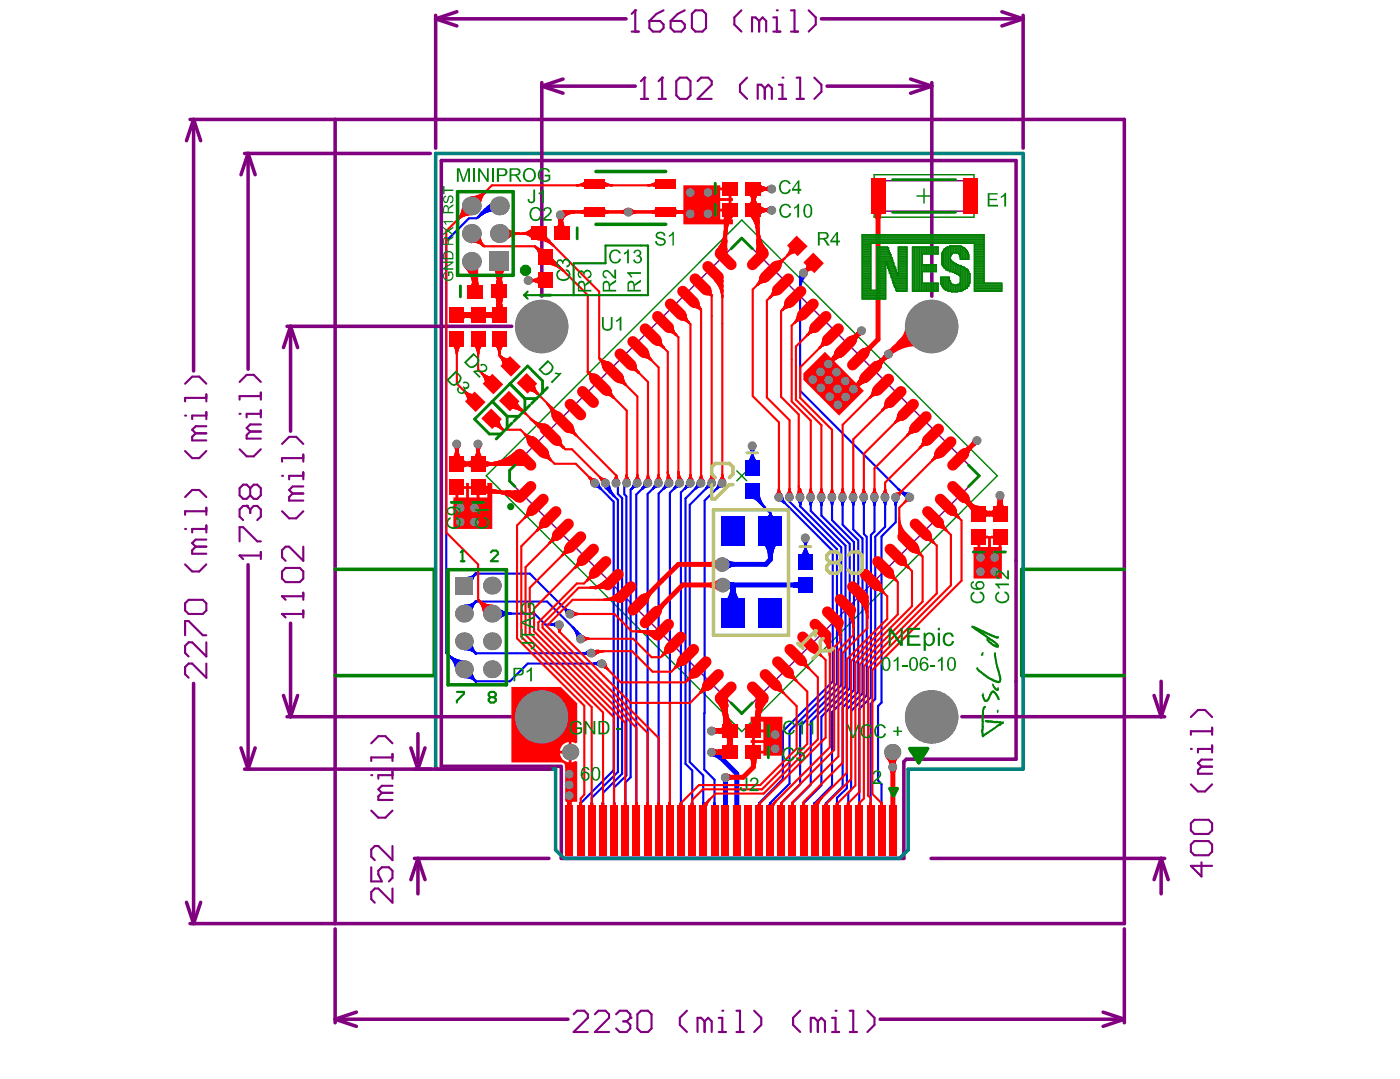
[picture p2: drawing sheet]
<svg xmlns="http://www.w3.org/2000/svg" width="269mm" height="207mm" viewBox="0 0 269 207" stroke-linecap="round" stroke-linejoin="round" font-family="sans-serif">
<g fill="none" stroke="#800080" stroke-width=".68">
<path d="M83.6 2.9v25.5M83.6 3.6l4.1 1.4M83.6 3.6h36.6M87.7 2.3l-4.1 1.3M104 15.9v40.9M104 16.5l4.1 1.4M104 16.5h18M108.1 15.2l-4.1 1.3M157.7 3.6h38.8M158.8 16.5h20.1M174.8 15.2l4.1 1.3M178.9 15.9v40.9"/>
<path d="M178.9 16.5l-4.1 1.4M192.4 2.3l4.1 1.3M196.5 2.9v25.5M196.5 3.6l-4.1 1.4M36.5 22.9h179.4v154.4h-179.4M37.2 22.9l1.3 4.1M37.2 22.9l-1.4 4.1M37.2 22.9v48.3M47 29.5h35.6M47.6 29.5v41.4M47.6 29.5l-1.3 4M47.6 29.5l1.4 4"/>
<path d="M64.4 22.9v154.4M55.1 62.6h43.2M55.8 62.6v20.2M55.8 62.6l1.3 4.1M55.8 62.6l-1.4 4.1M47.6 108.4v39.2M55.8 119.6v18M37.2 131.2v46.1M54.4 133.5l1.4 4.1M55.1 137.6h43.2M57.1 133.5l-1.3 4.1M184.7 137.6h38.9"/>
<path d="M221.6 133.5l1.4 4.1M223 130.8v6.8M224.3 133.5l-1.3 4.1M46.3 143.5l1.3 4.1M47 147.6h58.7M49 143.5l-1.4 4.1M78.9 143.5l1.4 4.1M80.3 140.8v6.8M81.6 143.5l-1.3 4.1M107.8 147.1h-23.1v-116.3h110.4v114.9h-21.1l-.4 .5v.9M107.8 147.3v17.4h65.8v-17.4M35.8 173.2l1.4 4.1"/>
<path d="M38.5 173.2l-1.3 4.1M64.4 178.3v18M79.6 164.7h25.8M80.3 164.7l-1.4 4.1M80.3 164.7v6.8M80.3 164.7l1.3 4.1M178.8 164.7h44.8M215.9 178.3v18M223 164.7l1.3 4.1M223 164.7v6.8M223 164.7l-1.4 4.1M64.4 195.6l4 1.4"/>
<path d="M64.4 195.6h44.7M68.4 194.3l-4 1.3M169 195.6h46.9M211.8 194.3l4.1 1.3M215.9 195.6l-4.1 1.4"/>
</g>
<path d="M167.8 33.5h19.2v8.2h-19.2zM176.1 37.6h2.7M177.4 36.2v2.8M142.4 42.2l49.1 49.1-49.1 49.1-49-49.1zM141.5 90.4l1.9 1.9M143.4 90.4l-1.9 1.9" fill="none" stroke="#008000" stroke-width=".27"/>
<path d="M64.4 109.3h19v20.4h-19M215.9 109.3h-19.7v20.4h19.7" fill="none" stroke="#008000" stroke-width=".68"/>
<path d="M83.6 29.5h112.9v118.1h-22.1v15.5l-1.7 1.6h-64.4l-1.6-1.6v-15.5h-22.9l-.2-.1z" fill="none" stroke="#008080" stroke-width=".68"/>
<path d="M168.7 34.7h17.4v5.8h-17.4zM142.4 45.6l45.7 45.7-45.7 45.7-44.6-44.7v-2z" fill="none" stroke="#800080" stroke-width=".27"/>
<path d="M54.2 117.8h4M58.2 117.2v1.3" fill="none" stroke="#800080" stroke-width=".41"/>
<circle cx="54.2" cy="117.8" r=".2" fill="#800080"/>
<path d="M54.2 117.8l.6 .7M54.2 114.4h4M58.2 113.8v1.3" fill="none" stroke="#800080" stroke-width=".41"/>
<circle cx="54.2" cy="114.4" r=".2" fill="#800080"/>
<path d="M54.2 98.1l1.3 1.4h1.4l1.3-1.4M56.2 94.7l-.7 .7v.7h2.7M56.2 94.7h2M58.2 90.6v1.4M58.2 91.3h-2.7v.7M58.2 93.4h-2l-.7 .6 .7 .7M54.2 114.4l.6 .7M54.8 109h2.8l.6 .7v1.3l-.6 .7h-2.8l-.6-.7v-1.3zM58.2 104.9v2.7l-2.7-2.7h-.7l-.6 .7v1.4l.6 .6" fill="none" stroke="#800080" stroke-width=".41"/>
<circle cx="54.2" cy="91.3" r=".2" fill="#800080"/>
<path d="M54.2 85.2l1.3-1.4h1.4l1.3 1.4M58.2 87.2v1.4M58.2 87.9h-4v.7M71.3 155.6l1.3 1.3h1.4l1.4-1.3M73.3 152.2l-.7 .6v.7h2.8M73.3 152.2h2.1M75.4 148.1v1.3M75.4 148.8h-2.8v.6M75.4 150.8h-2.1l-.7 .7 .7 .7M71.3 166.4v2.8h2l-.7-1.4v-.7l.7-.7h1.4l.7 .7v1.4l-.7 .7M75.4 162.4v2.7l-2.8-2.7h-.6l-.7 .6v1.4l.7 .7M75.4 170.5v2.7l-2.8-2.7h-.6l-.7 .7v1.4l.7 .6" fill="none" stroke="#800080" stroke-width=".41"/>
<circle cx="71.3" cy="148.8" r=".2" fill="#800080"/>
<path d="M71.3 142.6l1.3-1.3h1.4l1.4 1.3M75.4 144.7v1.3M75.4 145.4h-4.1v.6M228.7 150.5l1.3 1.4h1.4l1.3-1.4M229.3 157.3h2.8l.6 .7v1.4l-.6 .7h-2.8l-.6-.7v-1.4zM230.7 147.1l-.7 .7v.7h2.7M230.7 147.1h2M232.7 143.1v1.3M232.7 143.7h-2.7v.7M232.7 145.8h-2l-.7 .7 .7 .6M229.3 161.4h2.8l.6 .7v1.4l-.6 .6h-2.8l-.6-.6v-1.4zM230.7 165.5v2.7l-2-2h4" fill="none" stroke="#800080" stroke-width=".41"/>
<circle cx="228.7" cy="143.7" r=".2" fill="#800080"/>
<path d="M46 106.6h4.1M50.1 105.9v1.4M228.7 137.6l1.3-1.3h1.4l1.3 1.3M232.7 139.7v1.3M232.7 140.3h-4v.7" fill="none" stroke="#800080" stroke-width=".41"/>
<circle cx="46" cy="106.6" r=".2" fill="#800080"/>
<path d="M47.4 97.1h-.7l-.7 .7v1.3l.7 .7M46 106.6l.7 .7M46 103.9v-2.7h.7l2.7 2.7h.7" fill="none" stroke="#800080" stroke-width=".41"/>
<circle cx="47.4" cy="97.1" r=".2" fill="#800080"/>
<path d="M50.1 78.7v1.4M50.1 79.4h-2.7v.7M46 86.2l1.4 1.4h1.3l1.4-1.4M47.4 97.1l.6 .7M48 93.7v1.4M48 97.8v.7M48 97.8l.7-.7h.7l.7 .7v1.3l-.7 .7M48 93.7l.7-.7h.7l.7 .7v1.4l-.7 .6h-.7l-.7-.6M48 93.7l-.6-.7h-.7l-.7 .7v1.4l.7 .6h.7l.6-.6M48 82.8l-.6 .7v.7h2.7M48 82.8h2.1M50.1 81.5h-2.1l-.6 .6 .6 .7" fill="none" stroke="#800080" stroke-width=".41"/>
<circle cx="46" cy="79.4" r=".2" fill="#800080"/>
<path d="M123.1 19h1.3M123.7 14.9v4.1M46 73.3l1.4-1.4h1.3l1.4 1.4M50.1 75.3v1.4M50.1 76h-4.1v.7" fill="none" stroke="#800080" stroke-width=".41"/>
<circle cx="123.7" cy="14.9" r=".2" fill="#800080"/>
<path d="M123.7 14.9l-.6 .7M126.5 19h1.3M127.1 14.9v4.1" fill="none" stroke="#800080" stroke-width=".41"/>
<circle cx="127.1" cy="14.9" r=".2" fill="#800080"/>
<path d="M127.1 14.9l-.6 .7M130.5 14.9h1.4l.7 .7v2.7l-.7 .7h-1.4l-.6-.7v-2.7zM133.9 15.6l.7-.7h1.4l.7 .7v.7l-2.8 2.7h2.8M143.4 14.9l-1.3 1.4v1.3l1.3 1.4M146.8 16.9l-.6-.6h-.7v2.7M146.8 16.9v2.1M146.8 16.9l.7-.6 .7 .6v2.1M149.6 19h1.3M149.6 16.3h.6v2.7" fill="none" stroke="#800080" stroke-width=".41"/>
<circle cx="150.2" cy="14.9" r=".2" fill="#800080"/>
<path d="M121.3 6.1h1.4M122 2v4.1M153 19h1.3M153 14.9h.6v4.1M156.4 14.9l1.3 1.4v1.3l-1.3 1.4" fill="none" stroke="#800080" stroke-width=".41"/>
<circle cx="122" cy="2" r=".2" fill="#800080"/>
<path d="M122 2l-.7 .7M124.7 4h2l.7 .7v.7l-.7 .7h-1.3l-.7-.7zM127.4 2l-1.3 .7-1.4 1.3M128.8 4h2l.7 .7v.7l-.7 .7h-1.3l-.7-.7zM131.5 2l-1.4 .7-1.3 1.3M133.5 2h1.4l.7 .7v2.7l-.7 .7h-1.4l-.7-.7v-2.7zM142.4 2l-1.4 1.3v1.4l1.4 1.4M145.8 4l-.7-.7h-.7v2.8M145.8 4v2.1M145.8 4l.6-.7 .7 .7v2.1M148.5 6.1h1.3M148.5 3.3h.7v2.8" fill="none" stroke="#800080" stroke-width=".41"/>
<circle cx="149.2" cy="2" r=".2" fill="#800080"/>
<g fill="none" stroke="#800080" stroke-width=".41">
<path d="M151.9 6.1h1.3M151.9 2h.7v4.1M155.3 2l1.3 1.3v1.4l-1.3 1.4M35.5 108.3l1.4 1.4h1.4l1.3-1.4M36.2 115.1h2.7l.7 .7v1.4l-.7 .6h-2.7l-.7-.6v-1.4zM37.6 104.9l-.7 .7v.7h2.7M37.6 104.9h2M39.6 100.8v1.4M39.6 101.5h-2.7v.7M39.6 103.6h-2l-.7 .6 .7 .7M35.5 121.9v-2.7h.7l2.7 2.7h.7M39.6 123.3v2.7l-2.7-2.7h-.7l-.7 .7v1.3l.7 .7"/>
<path d="M39.6 127.4v2.7l-2.7-2.7h-.7l-.7 .6v1.4l.7 .7"/>
</g>
<circle cx="35.5" cy="101.5" r=".2" fill="#800080"/>
<path d="M39.6 79.1v1.3M39.6 79.8h-2.7v.6M35.5 95.4l1.4-1.4h1.4l1.3 1.4M35.5 86.6l1.4 1.3h1.4l1.3-1.3M37.6 83.2l-.7 .6v.7h2.7M37.6 83.2h2M39.6 97.4v1.4M39.6 98.1h-4.1v.7M39.6 81.8h-2l-.7 .7 .7 .7" fill="none" stroke="#800080" stroke-width=".41"/>
<circle cx="35.5" cy="79.8" r=".2" fill="#800080"/>
<path d="M35.5 73.6l1.4-1.3h1.4l1.3 1.3M39.6 75.7v1.3M39.6 76.4h-4.1v.6M110.2 194.7l.6-.7h1.4l.7 .7v.6l-2.7 2.8h2.7M114.2 194.7l.7-.7h1.4l.6 .7v.6l-2.7 2.8h2.7M118.3 194.7l.7-.7h1.3l.7 .7v.6" fill="none" stroke="#800080" stroke-width=".41"/>
<circle cx="121" cy="195.3" r=".2" fill="#800080"/>
<path d="M119.7 196h.6M120.3 196l.7 .7v.7l-.7 .7h-1.3l-.7-.7M121 195.3l-.7 .7M123.1 194h1.3l.7 .7v2.7l-.7 .7h-1.3l-.7-.7v-2.7zM131.9 194l-1.4 1.3v1.4l1.4 1.4M135.3 196l-.7-.7h-.7v2.8M135.3 196v2.1M135.3 196l.7-.7 .7 .7v2.1M138 198.1h1.4M138 195.3h.7v2.8" fill="none" stroke="#800080" stroke-width=".41"/>
<circle cx="138.7" cy="194" r=".2" fill="#800080"/>
<path d="M141.4 198.1h1.4M141.4 194h.7v4.1M144.8 194l1.4 1.3v1.4l-1.4 1.4M153.6 194l-1.3 1.3v1.4l1.3 1.4M157 196l-.6-.7h-.7v2.8M157 196v2.1M157 196l.7-.7 .7 .7v2.1M159.8 198.1h1.3M159.8 195.3h.6v2.8" fill="none" stroke="#800080" stroke-width=".41"/>
<circle cx="160.4" cy="194" r=".2" fill="#800080"/>
<path d="M163.2 198.1h1.3M163.2 194h.6v4.1M166.6 194l1.3 1.3v1.4l-1.3 1.4" fill="none" stroke="#800080" stroke-width=".41"/>
<g fill="none" stroke="#00f" stroke-width=".41">
<path d="M95.8 39.8a4.3 4.3 0 0 0-3.5 1.2M95.9 39.4a3.6 3.6 0 0 0-3 1M95.9 39.5h-2l-2.4 2.4h-1.5l-4.3 4.3v79.1l3.1 3.1h.3l2.3 2.4h6.5l3.4-3.4h14.3M95.9 39.1a2.92 2.92 0 0 0-2.4 .8M95.8 40.3a4.9 4.9 0 0 0-4 1.4M154.2 52.2l-.4 .6-.2 .7M154.3 52.4l-.7 .6v22l20.4 20.4h.7M154.5 52.6l-.6 .7-.3 1.2M154.8 52.8l-.9 1.2-.3 1.5M114.2 93.3l.6 .1 .5 .3M114.2 92.7l3.6 3.6v51.5l-6.3 6.3M114.8 92.7l.2 .6 .3 .4"/>
<path d="M116.1 92.7l.1 .6 .3 .5M116.3 92.7v.9l2.3 2.3v52.3l-5 4.9v6.3M116.5 92.7l.3 1.2 .4 .7M116.9 92.7l.3 1.4 .7 1.1M118.3 92.7l.3 .3v1.8l.9 .8v52.9l-3.7 3.7v7.2M120.3 92.7l-.4 .5v1.7l.4 .4v53.5l-2.4 2.3v8.3M121.8 92.7l-.1 .6-.4 .4M122.4 93.3l-.6 .1-.5 .3M122.4 92.7l-1.3 1.3v55.2l-1 1v9.2M123.8 92.7l-.1 .6-.3 .4 .4-.3 .6-.1M124.4 92.7l-2.2 2.2v64.5M125.8 92.7l-.1 .6-.3 .4"/>
<path d="M126.5 93.3l-.6 .1-.5 .3M126.5 92.7l-2.1 2.1v64.6M127.9 92.7l-.1 .6-.4 .4 .5-.3 .6-.1M128.5 92.7l-2 2v64.7M129.9 92.7l-.1 .6-.3 .4M130.5 93.3l-.5 .1-.5 .3M130.5 92.7l-1.9 1.9v64.8M132 92.7l-.1 .6-.4 .4 .5-.3 .6-.1M132.6 92.7l-1.9 1.8v64.9M134 92.7l-.1 .6-.3 .4 .4-.3 .6-.1M134.6 92.7l-3 3v50.9l1.3 1.3v11.5M136 92.7l-.1 .6-.3 .4 .5-.3 .6-.1"/>
<path d="M136.7 92.7l-4.3 4.2v49.4l2.6 2.5v10.6M138.1 92.7l-.1 .6-.4 .4 .5-.3 .6-.1M138.7 92.7l-3.4 3.4-.1 51.6 2 2v9.7M143.7 88.8l.6-1.1 .2-.9 .1 .9 .7 1.1M144 89.1l.3-.6 .2-.6 .1 .6 .4 .6M144 86l.4 .5 .1 .5 .1-.5 .3-.5M144.5 95.5l.8 .4M144.5 85.5v4.3M144.5 94.2v.9l3.4 3.4M144.8 94.4l.1 .7 .6 .9M145.2 94.4a3.3 3.3 0 0 0 1 2.3M145.6 94.4a4.3 4.3 0 0 0 1.3 3"/>
<path d="M147.9 98.5a.82 .82 0 0 1-.5 .8M147.9 98.5a.82 .82 0 0 0 .6 .8M147.9 98.5v3.4M149.6 95.4l10.3 10.3v25.1l-9.6 9.5v9.2l-4.5 4.6M150.2 95.4l.1 .6 .3 .5-.5-.4-.5-.1M151.6 95.4v.9l9.1 9.1v25.8l-9.1 9.1v10.1l-3.7 3.7M153.2 95.8l.3 .5 .1 .6 .2-.6 .3-.5M153.6 95.4v1.8l7.9 7.9v26.4l-7.9 7.9v11.1l-3.6 3.6M155.2 95.8l.4 .5 .1 .6 .1-.6 .3-.5M155.7 95.4v2.6l6.6 6.7v27.1l-6.6 6.7v12.1l-3.6 3.5M157.3 95.8l.3 .5 .1 .6 .1-.6 .4-.5M157.7 95.4v3.5l5.5 5.5v27.7l-5.5 5.5v13.1l-3.4 3.4"/>
<path d="M159.3 95.8l.3 .5 .2 .6 .1-.6 .3-.5M159.8 95.4v4.4l4.2 4.2v28.5l-4.2 4.2v14.1l-3.4 3.3M161.4 95.8l.3 .5 .1 .6 .1-.6 .3-.5M161.8 95.4v5.3l3 3v29.1l-3 3v15.1l-3.2 3.2M163.4 95.8l.3 .5 .1 .6 .1-.6 .4-.5M163.8 95.4v6.2l1.8 1.8v29.7l-3 3v15.2l-1.9 1.8v6.3M165.4 95.8l.4 .5 .1 .6 .1-.6 .3-.5M165.9 95.4v7.1l.5 .5v30.5l-3 3v15.1l-.5 .6v7.2M167.5 95.8l.3 .5 .1 .6 .1-.6 .3-.5M167.9 95.4v6.6l-.7 .7v31.1l-2.2 2.3v23.3M169.5 95.8l.3 .5 .2 .6 .1-.6 .3-.5M170 95.4v5.7l-2 1.9v31.2l-.8 .9v24.3"/>
<path d="M171.6 95.8l.3 .5 .1 .6 .1-.6 .3-.5M172 95.4v4.8l-2.7 2.7v31.9l-.7 .7v14.3l.7 .7v8.9M172.5 93.9a3.1 3.1 0 0 0 2.2 .9M173.2 94.6a2.11 2.11 0 0 0 1.5 .6M173.9 95.3l.8 .3M89.1 117.8l2.3-2.3h13.7l6.4 6.4v.7M89.1 112.4l2.3-2.3h10.3l7.8 7.7M90.7 116.1l-.9 .5-.7 .1M90.7 110.7l-.9 .5-.7 .1M90.8 116.1l-.6 .8v.7M90.8 110.7l-.6 .9v.7M91.3 115.4a2.86 2.86 0 0 0-.8 2.2"/>
<path d="M91.3 110a2.86 2.86 0 0 0-.8 2.3M91.4 115.4a2.85 2.85 0 0 1-2.2 .9M91.4 110.1a2.85 2.85 0 0 1-2.2 .9M94.5 117.8h8.1l2.1 2.1h2.7M95.2 117l1 .6 .8 .2M95.5 116.7l1.2 .8 1.4 .3-1.4 .2-1.2 .8M97 117.7l-.8 .1-1 .7M107 119.4l-.5 .4-.6 .1 .6 .1 .5 .3M109.5 117.2l-.6-.1-.5-.3 .3 .5 .2 .5M153.9 106.8l.6-1.1 .2-.9 .3 1.3 .5 .7M154.1 107.1l.4-.6 .2-.6 .1 .6 .4 .6M154.2 103.7l.3 .4 .2 .6 .1-.6 .3-.4"/>
<path d="M154.7 103.2v4.6M86.1 125.7l1.4 .9 1.6 .3M86.7 126.3a2.99 2.99 0 0 1 .9 2.1M86.8 126.4a3.3 3.3 0 0 0 2.3 1M87.4 127a2.04 2.04 0 0 1 .6 1.4M87.5 127.1l.9 .6 .7 .1M89.1 123.1l2.3 2.3 22.1-.1M89.1 129.5l.7 .1 .9 .5M89.1 124.2l1.1 .2 .5 .4M89.2 129.9a2.85 2.85 0 0 1 2.2 .9M89.2 124.6a2.85 2.85 0 0 1 2.2 .8M90.2 128.6v.7l.6 .9"/>
<path d="M90.2 123.2v.7l.6 .9M90.5 128.6a2.86 2.86 0 0 0 .8 2.2M90.5 123.2a2.86 2.86 0 0 0 .8 2.2M110 120.4a3.1 3.1 0 0 1 .9 2.2M110.7 121.1a2.11 2.11 0 0 1 .6 1.5M111.4 121.8l.3 .8M112.3 125.4l.8 .3M113.1 124.9l-.5 .4-.7 .1M115.1 126.9l-.4 .3-.6 .2 .6 .1 .4 .3M111.5 154.1l-.3 .8M111.5 154.1l.3 .8M111.5 154.1v5.3"/>
<path d="M113.6 154.1l.4 .9M113.7 154.1l-.4 .9M115.7 154.1l.4 .9M115.8 154.1l-.3 .9M117.9 154.1l.3 .9M118 154.1l-.4 .9M120 154.1l.3 .9M120.1 154.1l-.4 .9M122.2 154.1l.3 .9M122.2 154.1l-.3 .9M124.3 154.1l.3 .9M124.4 154.1l-.4 .9"/>
<path d="M126.5 154.1l.3 .9M126.5 154.1l-.3 .9M128.6 154.1l.3 .9M128.6 154.1l-.3 .9M130.7 154.1l.4 .9M130.8 154.1l-.3 .9M132.8 154.1l.4 .9M132.9 154.1l-.3 .9M135 154.1l.4 .9M135.1 154.1l-.3 .9M137.1 154.1l.4 .9M137.2 154.1l-.3 .9"/>
<path d="M145.8 154.1l-.4 .8M145.8 154.1l.3 .8M145.8 154.1v5.3M147.9 154.1l-.4 .8M147.9 154.1l.3 .8M147.9 154.1v5.3M150 154.1l-.3 .8M150 154.1l.4 .8M150 154.1v5.3M152.1 154.1l-.3 .8M152.1 154.1l.4 .8M152.1 154.1v5.3"/>
<path d="M154.3 154.1l-.3 .8M154.3 154.1l.3 .8M154.3 154.1v5.3M156.4 154.1l-.3 .8M156.4 154.1l.4 .8M156.4 154.1v5.3M158.6 154.1l-.3 .8M158.6 154.1l.3 .8M158.6 154.1v5.3M160.7 154.1l.3 .9M160.8 154.1l-.4 .9M162.8 154.1l.4 .9"/>
<path d="M162.9 154.1l-.4 .9M165 154.1l.3 .9M165.1 154.1l-.4 .9M167.1 154.1l.3 .9M167.2 154.1l-.4 .9M169.3 154.1l.3 .9M169.3 154.1l-.3 .9"/>
</g>
<g fill="none" stroke="#00f" stroke-width=".95">
<path d="M138.8 112.3h15.9M139.3 107.7a2.11 2.11 0 0 0 1.5 .6 2.11 2.11 0 0 0-1.5 .6M139.4 111.7a1.7 1.7 0 0 0 1.3 .6M139.4 112.8a1.7 1.7 0 0 1 1.3-.5v5.3M139.5 115.9a4.4 4.4 0 0 0 1.2-3.1 4.4 4.4 0 0 0 1.3 3.1M146.7 103.7a4.4 4.4 0 0 1 1.2 3.1 4.4 4.4 0 0 1 1.3-3.1M147.9 101.9v5.5l-.8 .9h-8.4M152.6 112.3a2.11 2.11 0 0 1 1.4 .6M154 111.7a2.11 2.11 0 0 1-1.4 .6M136.7 144.7l1.1 .3 .6 .4M136.7 144.3h.6l4.2 4.2v10.9M139.1 149.4l.2 .6 .2-.6"/>
<path d="M139.3 149.2v10.2"/>
</g>
<g fill="#808080">
<circle cx="118.3" cy="92.7" r=".85"/>
<circle cx="116.2" cy="92.7" r=".85"/>
<circle cx="120.3" cy="92.7" r=".85"/>
<circle cx="160.9" cy="77.7" r=".85"/>
<circle cx="159.3" cy="76.1" r=".85"/>
<circle cx="157.6" cy="74.4" r=".85"/>
<circle cx="156.1" cy="72.9" r=".85"/>
<circle cx="157.5" cy="71.4" r=".85"/>
<circle cx="159.1" cy="72.9" r=".85"/>
<circle cx="160.6" cy="71.4" r=".85"/>
<circle cx="162.3" cy="73.1" r=".85"/>
<circle cx="160.8" cy="74.6" r=".85"/>
<circle cx="162.4" cy="76.2" r=".85"/>
<circle cx="174.7" cy="95.4" r=".85"/>
<circle cx="154.3" cy="52.4" r=".85"/>
<circle cx="101.4" cy="53.8" r=".85"/>
<circle cx="104" cy="137.6" r="5.1"/>
<circle cx="178.9" cy="137.6" r="5.1"/>
<circle cx="178.9" cy="62.7" r="5.1"/>
<circle cx="104" cy="62.7" r="5.1"/>
<circle cx="188.3" cy="107" r=".85"/>
<circle cx="191" cy="107" r=".85"/>
<circle cx="191" cy="109.7" r=".85"/>
<circle cx="188.3" cy="109.7" r=".85"/>
<circle cx="148.9" cy="141" r=".85"/>
<circle cx="148.9" cy="143.7" r=".85"/>
<circle cx="88.4" cy="100.2" r=".85"/>
<circle cx="91.1" cy="100.2" r=".85"/>
<circle cx="91.1" cy="97.5" r=".85"/>
<circle cx="88.4" cy="97.5" r=".85"/>
<circle cx="132.5" cy="37" r=".85"/>
<circle cx="132.5" cy="41" r=".85"/>
<circle cx="135.9" cy="41" r=".85"/>
<circle cx="135.9" cy="37" r=".85"/>
<circle cx="192" cy="95.1" r=".85"/>
<circle cx="148.2" cy="36.3" r=".85"/>
<circle cx="148.2" cy="40.4" r=".85"/>
<circle cx="87.7" cy="85.2" r=".85"/>
<circle cx="91.8" cy="85.2" r=".85"/>
<circle cx="136.6" cy="140.3" r=".85"/>
<circle cx="136.6" cy="144.4" r=".85"/>
<circle cx="109.3" cy="152.7" r=".85"/>
<circle cx="139.3" cy="149.2" r=".85"/>
<circle cx="171.4" cy="147.2" r=".85"/>
<circle cx="109.3" cy="150.6" r=".85"/>
<circle cx="109.3" cy="148.6" r=".85"/>
<circle cx="107.6" cy="41.2" r=".85"/>
<circle cx="144.4" cy="85.6" r=".85"/>
<circle cx="154.6" cy="103.3" r=".85"/>
<circle cx="120.7" cy="40.7" r=".85"/>
<circle cx="109.4" cy="117.9" r=".85"/>
<circle cx="111.5" cy="122.6" r=".85"/>
<circle cx="113.5" cy="125.3" r=".85"/>
<circle cx="115.6" cy="127.4" r=".85"/>
<circle cx="107.4" cy="119.9" r=".85"/>
<circle cx="187.6" cy="84.6" r=".85"/>
<circle cx="172" cy="95.4" r=".85"/>
<circle cx="169.9" cy="95.4" r=".85"/>
<circle cx="167.9" cy="95.4" r=".85"/>
<circle cx="165.8" cy="95.4" r=".85"/>
<circle cx="163.8" cy="95.4" r=".85"/>
<circle cx="161.8" cy="95.4" r=".85"/>
<circle cx="170.6" cy="68" r=".85"/>
<circle cx="163.9" cy="74.7" r=".85"/>
<circle cx="165.4" cy="63.5" r=".85"/>
<circle cx="159" cy="69.9" r=".85"/>
<circle cx="159.7" cy="95.4" r=".85"/>
<circle cx="157.7" cy="95.4" r=".85"/>
<circle cx="155.6" cy="95.4" r=".85"/>
<circle cx="153.6" cy="95.4" r=".85"/>
<circle cx="151.6" cy="95.4" r=".85"/>
<circle cx="149.5" cy="95.4" r=".85"/>
<circle cx="138.7" cy="92.7" r=".85"/>
<circle cx="136.6" cy="92.7" r=".85"/>
<circle cx="134.6" cy="92.7" r=".85"/>
<circle cx="132.5" cy="92.7" r=".85"/>
<circle cx="130.5" cy="92.7" r=".85"/>
<circle cx="128.5" cy="92.7" r=".85"/>
<circle cx="126.4" cy="92.7" r=".85"/>
<circle cx="124.4" cy="92.7" r=".85"/>
<circle cx="122.3" cy="92.7" r=".85"/>
<circle cx="114.2" cy="92.7" r=".85"/>
<circle cx="138.8" cy="112.3" r="1.39"/>
<circle cx="138.7" cy="108.4" r="1.39"/>
<circle cx="89.1" cy="128.4" r="1.7"/>
<circle cx="89.1" cy="123.1" r="1.7"/>
<circle cx="89.1" cy="117.8" r="1.7"/>
<circle cx="94.5" cy="128.4" r="1.7"/>
<circle cx="94.5" cy="123.1" r="1.7"/>
<circle cx="94.5" cy="117.8" r="1.7"/>
<circle cx="94.5" cy="112.4" r="1.7"/>
<circle cx="109.5" cy="144.3" r="1.56"/>
<circle cx="95.9" cy="44.8" r="1.8"/>
<circle cx="90.5" cy="44.8" r="1.8"/>
<circle cx="95.9" cy="39.5" r="1.8"/>
<circle cx="90.5" cy="39.5" r="1.8"/>
<circle cx="90.5" cy="50.2" r="1.8"/>
<circle cx="171.3" cy="144.3" r="1.56"/>
</g>
<g fill="#808080">
<path d="M87.4 110.7h3.4v3.4h-3.4z" fill-rule="evenodd"/>
<path d="M94 48.4h3.7v3.6h-3.7z" fill-rule="evenodd"/>
</g>
<g fill="#00f">
<path d="M143.1 88.3h2.7v3h-2.7z" fill-rule="evenodd"/>
<path d="M153.3 110.8h2.7v2.9h-2.7z" fill-rule="evenodd"/>
<path d="M153.3 106.3h2.7v3h-2.7z" fill-rule="evenodd"/>
<path d="M110.8 154.5h1.4v9.7h-1.4z" fill-rule="evenodd"/>
<path d="M108.7 154.5h1.3v9.7h-1.3z" fill-rule="evenodd"/>
<path d="M115.1 154.5h1.4v9.7h-1.4z" fill-rule="evenodd"/>
<path d="M121.5 154.5h1.4v9.7h-1.4z" fill-rule="evenodd"/>
<path d="M119.4 154.5h1.4v9.7h-1.4z" fill-rule="evenodd"/>
<path d="M125.8 154.5h1.3v9.7h-1.3z" fill-rule="evenodd"/>
<path d="M128 154.5h1.3v9.7h-1.3z" fill-rule="evenodd"/>
<path d="M132.2 154.5h1.4v9.7h-1.4z" fill-rule="evenodd"/>
<path d="M130.1 154.5h1.3v9.7h-1.3z" fill-rule="evenodd"/>
<path d="M138.6 154.5h1.4v9.7h-1.4z" fill-rule="evenodd"/>
<path d="M136.5 154.5h1.4v9.7h-1.4z" fill-rule="evenodd"/>
<path d="M140.8 154.5h1.4v9.7h-1.4z" fill-rule="evenodd"/>
<path d="M142.9 154.5h1.4v9.7h-1.4z" fill-rule="evenodd"/>
<path d="M143.1 92.7h2.7v3h-2.7z" fill-rule="evenodd"/>
<path d="M147.2 154.5h1.3v9.7h-1.3z" fill-rule="evenodd"/>
<path d="M149.4 154.5h1.3v9.7h-1.3z" fill-rule="evenodd"/>
<path d="M153.6 154.5h1.4v9.7h-1.4z" fill-rule="evenodd"/>
<path d="M160 154.5h1.4v9.7h-1.4z" fill-rule="evenodd"/>
<path d="M157.9 154.5h1.4v9.7h-1.4z" fill-rule="evenodd"/>
<path d="M164.3 154.5h1.4v9.7h-1.4z" fill-rule="evenodd"/>
<path d="M170.8 154.5h1.3v9.7h-1.3z" fill-rule="evenodd"/>
<path d="M168.6 154.5h1.4v9.7h-1.4z" fill-rule="evenodd"/>
<path d="M138.5 99.1h4.5v5.5h-4.5z" fill-rule="evenodd"/>
<path d="M112.9 154.5h1.4v9.7h-1.4z" fill-rule="evenodd"/>
<path d="M117.2 154.5h1.4v9.7h-1.4z" fill-rule="evenodd"/>
<path d="M123.7 154.5h1.3v9.7h-1.3z" fill-rule="evenodd"/>
<path d="M138.4 114.8h4.6v5.6h-4.6z" fill-rule="evenodd"/>
<path d="M145.1 154.5h1.3v9.7h-1.3z" fill-rule="evenodd"/>
<path d="M134.3 154.5h1.4v9.7h-1.4z" fill-rule="evenodd"/>
<path d="M166.5 154.5h1.3v9.7h-1.3z" fill-rule="evenodd"/>
<path d="M162.2 154.5h1.4v9.7h-1.4z" fill-rule="evenodd"/>
<path d="M151.5 154.5h1.3v9.7h-1.3z" fill-rule="evenodd"/>
<path d="M155.7 154.5h1.4v9.7h-1.4z" fill-rule="evenodd"/>
<path d="M145.7 99.1h4.5v5.6h-4.5z" fill-rule="evenodd"/>
<path d="M145.6 114.8h4.6v5.7h-4.6z" fill-rule="evenodd"/>
</g>
<g fill="#f00">
<path d="M158.4 67.5l7.5 7.5-4.8 4.8-6.8-6.9v-1.2z"/>
<path d="M131.2 35.6h7.1v.4h1.9v.2h.3v1.8h.2v.6h-.2v3.5h.2v.9h-9.5zM138.3 36.5v1.5h1.6v-1.5zM138.3 38.6v1.5h1.6v-1.5zM138.3 40.6v1.5h1.6v-1.5z"/>
<path d="M87.7 93.3h1.8v-.6h.5v.6h3.6v-.6h.9v8.8h-7.5v-6h.5v-1.9h.2zM92.1 93.8v1.7h1.5v-1.7zM90 93.8v1.7h1.5v-1.7zM88 93.8v1.7h1.5v-1.7z"/>
<path d="M188 102.8h4v.3h.3l.1 7.9h-5.5v-6h.8v-1.9h.3zM190.3 103.4v1.6h1.5v-1.6zM188.2 103.4v1.6h1.5v-1.6z"/>
<path d="M98.2 131.8h9.5l3.1 3.2v7.5l-.3 .1-.8-.2v3.9l.8-.3 .3 .2v7.7h-2.1l-.2-.2v-6.5a.68 .68 0 0 0-.7-.9h-9.6zM108 142.9l-.5 1.2h1.7v-1.7zM107.5 144.6a1.89 1.89 0 0 0 1.7 1.7v-1.7z"/>
<path d="M144.1 137.6h6.1v7.4h-3.6v-.4h-1.9v-.3h-.3v-1.7h-.3v-.6h.3v-3.5h-.3zM144.9 138.5v1.5h1.7v-1.5zM144.9 140.5v1.5h1.7v-1.5zM144.9 142.6v1.5h1.7v-1.5z"/>
</g>
<g fill="none" stroke="#f00" stroke-width=".41">
<path d="M90.5 44.8v1.7M93 47.3h1.9M132.1 57l2.4 2.4M136.9 52.2l1.8 1.7M147.9 52.2h.2M156.3 50.5l-2 1.9M97.9 77h.6M132.5 62.2h.1M147.3 66.6v2M152 77l3.7 3.7M152.8 66.5v3.7M104.6 83.1h.8l.3 .3"/>
<path d="M108.5 86.2h1.3M118.3 91.3v1.4M128.2 92.4l.3 .3M130.3 92.4l.2 .3M153.4 95.1l.2 .3M91.8 115.1l2.7 2.7M110.8 112h1.3M117.7 111.2l-1.6 1.6M160 118.4l1.3 1.5M111.5 134.8l.7 .6M113.9 125l-.4 .3M125.1 126.1h1.8"/>
<path d="M125.3 128.9h3.6M127.3 120.9l-.3 .3M157.5 120.9l1.8 1.8M161 124.7h.1M161.3 123.1l-1.1 1.1M163.8 121.2v.7M109.3 148.6v2M155 153.2l-.7 .7M165.9 153.3l-.9 .8"/>
</g>
<path d="M144.7 40.3l.9 .8M100.9 88.2l-.9 .9" fill="none" stroke="#f00" stroke-width=".68"/>
<circle cx="172" cy="95.4" r=".2" fill="#f00"/>
<g fill="none" stroke="#f00" stroke-width=".41">
<path d="M85.7 44.3v57.9M90.5 44.8l2.5 2.5M94.9 47.3h7.8l2 2h.8M95.9 44.8h8.1M101.5 53.8h3.2M108.2 40.7l-.6 .5M112.9 56.6v14.7M115 56v12.7l2.7 2.7M134.6 59.4v33.3M136.7 56.7v36M138.7 53.9v38.8M144.5 55.6v20.4"/>
<path d="M150.3 54.5l-3 3.2v8.9M152.8 57l-2.8 2.7v16.5M155.1 59.4l-3.1 3.1v14.5M87.7 65v8.6l3.5 3.5M91.8 65v5.9l2.8 2.8M95.9 65v3.2l2.1 2.1M120.3 78.8v13.9M122.4 76.1v16.6M122.5 66.6l4 3.9v22.2M124.4 73.3v19.4M124.9 64.2l3.3 3.3v24.9M127.3 61.7l3 3v27.7"/>
<path d="M132.6 62.2v30.5M147.3 68.6v7.7M152.8 70.2v6.5M153.4 79.6v15.5M153.6 70.5v5.9M157.5 61.7l-4.7 4.8M94.5 80.4l2.1 2.1h3.4l6.5 6.5h4.1l3.6 3.7M105.7 83.4l2.8 2.8M149.6 81.1v14.3M151.6 80.6v14.8M155.7 80.7v14.7M157.7 81.6v13.8"/>
<path d="M159.8 82.5v12.9M161.8 81.5v13.9M163.8 84.3v11.1M165.9 87.1v8.3M167.9 89.9v5.5M170 92.6v2.8M174.7 95.4l-2 2v4.9M179.2 99.2l3.4 3.5v9.6M183.9 94.4v.2M184.6 99.9v11.5M91.8 108.3v6.8M99.3 100.8v21.7"/>
<path d="M100.1 104.8v17.4M100.9 108.9v12.9M101.7 112.8v8.7M103.4 119.5v1.3M104.2 119.8v.7M107.4 119.9v1.3M109.5 117.8h8.5M109.9 115.1h8.7M111.1 112.8h5M161.3 119.9v3.2M162.3 116.1l1.5 1.5v3.6M164.7 113.6l1.9 1.9v5.1l-4.8 4.7v21.1"/>
<path d="M169.5 108.9l2.9 2.8v6.2M170.4 114.4v4.4M174.4 104l2.8 2.8v8.7M175.1 109.6v6.7M179.9 104.7v9.2M111.5 122.6h10.1M112.2 135.4v17.1l-.7 .8v6.1M113.6 135.7v23.7M113.9 125h7.5M115.8 136.7v22.7M117.9 137.7v21.7M120.1 138.7v20.7"/>
<path d="M122.2 139.7v19.7M132.5 134.9h-3.9v24.5M134.5 128.1l-2.9 2.9M153 135.5v8.2M155 132.7v10.1M157 130v11.9M158.5 126.7v14.9M159.3 122.7v20.7M160.2 124.2v19.7M161 124.7v20.5M162.6 126.5v21.8M163.4 126.9v22.6"/>
<path d="M163.8 121.9l-2.8 2.8M164.2 127.2v23.5M165.1 127.6v24.4l-2.2 2.1v5.3M165.9 127.9v25.4M166.7 128.2v24.5l.5 .4v6.3M109.3 146.5v2.1M126.5 141.6v17.8M132.9 153.5v5.9M135 151.5h11.3M137.4 152.3h9.2M146 150.7h-11.8l-3.5 3.4v5.3M146.9 153.2l-1.1 1.1"/>
<path d="M147.9 154.9v4.5M150 154.1v5.3M152.1 154v5.4M154.3 153.9v5.5M156.4 154.5v4.9M158.6 154.3v5.1M160.7 154.3v5.1M165 154.1v5.3M169.3 154.1v5.3"/>
</g>
<path d="M148.2 36.2h-3.5v4.1h3.5M108.2 40.7h12.5M127.8 40.7h4.4M139.3 41.1v8.7M145.6 41.1v8.7M87.7 85.2v3.9h12.3M92.6 94.4h8.3M139.3 139.5l.9 .8" fill="none" stroke="#f00" stroke-width=".68"/>
<path d="M168.6 38.3v26.8M162.3 66.6l-3.2 3.2M167.2 71.4l-3.6 3.6M192 95.1v3.5M130.3 108.3h8.4M131.1 112.3h7.7M139.3 132.9v6.6M109.3 150.6v8.8M136.7 144.3h3.5M136.7 140.3h3.5M144.7 144.3v2.9l-2 2h-3.4M171.4 144.3v15.1" fill="none" stroke="#f00" stroke-width=".95"/>
<path d="M95.9 50.2v10.3" fill="none" stroke="#f00" stroke-width="1.1"/>
<circle cx="183.9" cy="88.2" r=".2" fill="#f00"/>
<g fill="none" stroke="#f00" stroke-width=".95">
<path d="M88.3 59.9a2.11 2.11 0 0 0 1.5 .6M91.2 59.9a2.11 2.11 0 0 1-1.5 .6M92.4 59.9a2.11 2.11 0 0 0 1.5 .6M95.3 59.9a2.11 2.11 0 0 1-1.5 .6M107.4 41.5l.2 .6M107.6 42.6a2.11 2.11 0 0 0 .7 1.5M107.6 42.2l.2 .8 .7 1.1M107.6 43.2l-.1 .5-.3 .4M107.6 41.2v3.5M107.7 42.6a2.11 2.11 0 0 1-.6 1.5M107.9 41.5l-.2 .6M168 40.3a2.11 2.11 0 0 1 .6 1.5 2.11 2.11 0 0 1 .6-1.5"/>
<path d="M87.7 60.5h8.2M89.7 60.5a2.11 2.11 0 0 1 1.5 .6M89.8 60.5a2.11 2.11 0 0 0-1.5 .6M93.8 60.5a2.11 2.11 0 0 1 1.5 .6M93.9 60.5a2.11 2.11 0 0 0-1.5 .6M159.1 69.5l.6-.2-.3 .5M160.7 67.6l-.1 .5-.3 .5M161.3 68.2l-.5 .1-.5 .3M163.6 74.7l.5-.3-.2 .6M164.4 64.5l-.5 .3-.5 .1M164.4 64.5l-.3 .5-.1 .6M164.5 74l-.3 .7"/>
<path d="M165.1 63.4l-.2 .6 .6-.2M165.5 63.4l-3.2 3.2M165.5 72.4l-.4 1 .5-.3 .5-.1M166.8 66.9l-.4 .3-.6 .1M166.8 66.9l-.3 .5-.1 .5M168.2 69.8l.5-.1 .5-.4-.4 1.1M168.6 65.1l-3.9 3.9M170.3 67.9l-.2 .6 .5-.2M170.6 67.6l.6-.2-.2 .5M174.3 62.6l-.3 1.5-.8 1.3M178 66.2a7.9 7.9 0 0 0-7.7 2.1M178.2 65.2a7 7 0 0 0-6.7 1.9"/>
<path d="M178.4 64.3a6 6 0 0 0-5.8 1.6M178.7 63.4a5.1 5.1 0 0 0-4.9 1.3M178.9 62.6h-3l-8.7 8.8M183.9 94.6l4.1 4h4M185 96l.8 .3M185.6 95.5l.2 .6 .4 .6M185.9 86.2l-.4 .3-.5 .1M186 86.1l-.3 .5-.1 .6M186.3 96.9l.6 .4 1.1 .3M186.6 97.2l.3 .6 .2 .7M187.3 84.5l-.3 .6 .6-.2M187.6 84.5l-3.7 3.7"/>
<path d="M188.6 98a2.11 2.11 0 0 0 1.5 .6M189.9 98.5a2.11 2.11 0 0 1 1.5 .6M190.1 98.5a2.11 2.11 0 0 0-1.5 .6M191.4 97.8a2.11 2.11 0 0 0 .6-1.4 2.11 2.11 0 0 0 .7 1.4M191.4 98a2.11 2.11 0 0 1-1.5 .6M191.8 95.3l.2 .6 .3-.6M124.5 114l-.4 .3-.6 .1M124.6 114l-.3 .5-.2 .5M126.9 116.4l-.3 .5-.1 .5M127 116.4l-.5 .3-.5 .1M130.3 108.3l-7.8 7.8M131.1 112.3l-6.2 6.1"/>
<path d="M136.7 112.3a2.11 2.11 0 0 1 1.4 .6M138.1 107.7a2.11 2.11 0 0 1-1.5 .6 2.11 2.11 0 0 1 1.5 .6M138.1 111.6a2.11 2.11 0 0 1-1.4 .7M137.9 134.4a5 5 0 0 1 1.4 3.5M138.6 133.7l.5 .6 .3 1.3M139.3 133l.1 .3M139.3 138.8a2.18 2.18 0 0 0 .6 1.5M139.3 136.5a4.5 4.5 0 0 0 1.3 3.2M139.4 139.7a2.11 2.11 0 0 1-1.5 .6 2.11 2.11 0 0 1 1.5 .6M145.6 138.8a2.18 2.18 0 0 1-.7 1.5M145.6 136.5a4.5 4.5 0 0 1-1.4 3.2M145.6 132.9v6.6"/>
<path d="M145.6 133l-.1 .3M146.3 133.7l-.7 1-.1 .9M147 134.4a5 5 0 0 0-1.4 3.5M109.1 150.8l.2 .6 .3-.6M109.1 152.4l.2-.6 .3 .6M109.1 152.9l.2 .6 .3-.6M136.9 144.1l.6 .2-.6 .3M136.9 140l.6 .3-.6 .2M139.4 143.7a2.11 2.11 0 0 1-1.5 .6 2.11 2.11 0 0 1 1.5 .7M139.5 148.9l.6 .3-.6 .2M139.6 140.9a2.11 2.11 0 0 1 .6 1.5M140.1 142.2a2.11 2.11 0 0 0 .6 1.5"/>
<path d="M140.2 142.2a2.11 2.11 0 0 1-.6 1.5M140.2 140.3v4M140.7 140.9a2.11 2.11 0 0 0-.6 1.5M144.1 145a2.11 2.11 0 0 1 .6 1.5M145.3 145a2.11 2.11 0 0 0-.6 1.5M170.5 145.2a2.99 2.99 0 0 1 .9 2.1M171.2 147.4l.2 .6 .3-.6M171.2 147l.2-.6 .3 .6M172.1 145.1l-.4 .6-.3 1"/>
</g>
<g fill="none" stroke="#f00" stroke-width=".41">
<path d="M89 39.5l-.3 1.5-.9 1.3M89.4 39.5l-.1 .5a2.51 2.51 0 0 1-.8 1.5l.7-.5 1.3-.3M89.8 39.5a1.9 1.9 0 0 1-.6 1.4M90.5 38.7a1.9 1.9 0 0 0 1.4-.6l-.4 .7-.2 .7M92.5 37.5l-1.1 .6-.9 .2M92.6 37.5l-.7 1.1-.2 .9M93.2 36.8l-.8 1.2-.3 1.5M93.3 36.7l-1.3 .9-1.5 .3M112 35.6l.6 .2M112.6 34.8l-.6 .5-1.2 .3M112.9 35.1l-.5 .3-.6 .2M115.5 35.1l.5 .3 .6 .2"/>
<path d="M115.7 34.8l.7 .5 1.2 .3M116.3 35.6l-.6 .2M125.6 35.6l.7 .2M126.3 34.8l-.7 .5-1.2 .3M126.6 35.1l-.5 .3-.7 .2M127.5 35.6h-33l-8.8 8.7M90.5 40.3a1.9 1.9 0 0 0-1.3 .5M90.5 41.1l-1.5 .3-1.2 .8M90.7 46.4a2.51 2.51 0 0 1 2.1 .7M92.1 45a2.86 2.86 0 0 0 .8 2.2 2.62 2.62 0 0 0-2.2-.8M92.1 45a2.52 2.52 0 0 0 .7 2.1M92.3 46.5a1.88 1.88 0 0 1-.6-1.5l.2 1 .5 .6-1-.5-.7-.1a1.88 1.88 0 0 1 1.5 .6"/>
<path d="M96.4 44.3a1.9 1.9 0 0 0 1.4 .5 1.9 1.9 0 0 0-1.4 .6M96.7 44l1.2 .7 .8 .1M97 43.7l1.3 .9 1.5 .3M98.7 44.9l-.8 .1-1.2 .7M99.8 44.8l-1.5 .3-1.3 .9M100.4 44.8l1.1 .3 .7 .4M100.8 44.8l1.1 .3 .6 .4M101.5 44.9l.5 .1 .5 .3M101.8 44.9l.5 .1 .5 .3M101.8 53.4l.5 .3 .6 .2M102 53.9l1.2 .3 .7 .5M102.2 44a3.1 3.1 0 0 1-2.2 .9"/>
<path d="M102.5 44.2a2.04 2.04 0 0 1-1.5 .6M102.5 44a3.1 3.1 0 0 1-2.1 .9M102.8 47.3l.6 .5 1.2 .2M102.8 44.2a2.04 2.04 0 0 1-1.4 .6M102.9 53.8l-.6 .1-.5 .3M102.9 47.4l.5 .7 .2 1.1M102.9 53.8l.7 .1 .6 .4M103.3 45.1l1 .2 .6 .4M103.3 45.4a3.3 3.3 0 0 1 2.3 1M103.3 45.9l1.6 .3 1.4 .9M103.4 47.9a1.63 1.63 0 0 0 1.2 .5M103.5 48.2l.4 .4 .1 .6"/>
<path d="M103.6 45.9a3.4 3.4 0 0 1 2.4 1M103.6 45.4l.8 .1 1 .6M103.9 53l-.7 .5-1.2 .3M104 44.8l11 11.2M104.2 53.3l-.6 .4-.7 .2M104.4 44.7l.4 .9M104.7 49.7a2.99 2.99 0 0 1 2.1 .9M104.7 50.2l1.5 .3 1.3 .8M104.7 44.7a2.11 2.11 0 0 0 .6 1.5M104.7 49.4a1.97 1.97 0 0 1 1.4 .5M104.7 50.5a5 5 0 0 1 3.5 1.5M105.5 49.3l7.4 7.3"/>
<path d="M105.8 49.4l.2 .4M108.6 40.7l-.6 .1-.5 .3M109.5 40.7l-1.1 .2-.6 .5M110.6 40.7l-1.4 .2-1.1 .8M112.6 40.2l-.5 .3-.7 .2 .7 .1 .5 .4M115.7 40.2l.6 .3 .6 .2-.6 .1-.6 .4M120.2 40.2l-.4 .4-.6 .1 .6 .1 .4 .3M121.1 40.2l.5 .4 .6 .1-.6 .1-.5 .3M126.3 40.2l-.6 .3-.7 .2 .7 .1 .6 .4M129.4 40.2l.5 .3 .7 .2-.7 .1-.5 .4M129.7 59.4l2.8 2.8M130.3 40.7l.8 .1 1 .6"/>
<path d="M131.3 40.7l.6 .1 .5 .3M133.2 58.9a1.83 1.83 0 0 1 1.4 .5M134.1 58a1.84 1.84 0 0 0 .5 1.4M134.5 54.5l2.2 2.2-.3-.4v-.5M135.7 56.5h.5l.4 .2M137.4 53.8a4.6 4.6 0 0 1 1.3 3.3M137.6 53.5l.8 1.2 .3 1.3M137.9 53.3l.5 .6 .3 1.2M138.2 52.9l.4 .5 .1 .7M146 53.2a2.21 2.21 0 0 1-.6 1.5 2.11 2.11 0 0 1 1.5-.6M146.4 53.2l-.3 .7M146.9 53.7l-.8 .3"/>
<path d="M147.9 52.2l-3.4 3.4M148.5 55.6a2.11 2.11 0 0 1-.6 1.5M148.8 55.6l-.3 .8 .8-.3M149.3 56.4a2.11 2.11 0 0 0-1.5 .7M150.1 50.2l-.5 .3-.6 .2M150.3 50l-.3 .5-.2 .6M150.7 49.5l-1 .6-.7 .2M150.9 58a2.11 2.11 0 0 1-.7 1.5M151.2 58l-.3 .8M151.7 58.5l-.8 .3M151.7 58.9a2.11 2.11 0 0 0-1.5 .6M151.9 47.2l-.3 1.2-.5 .7"/>
<path d="M152.4 47.2l-.2 .7-.4 .5M153 47.9l-.6 .2-.6 .4M153 48.4l-.8 .1-1.1 .6M153 47.2l-4.9 5M155.1 50.5l-.1 .8-.7 1.1M155.4 51.3l-.4 .5-.1 .6M155.4 51.4l-.5 .3-.6 .1M155.5 50.5l-.1 .6-.4 .6M156.3 51.6l-.8 .1-1.1 .7M156.3 51.1l-.7 .2-.6 .4M86.9 66l.7 1.1 .1 .8 .2-.8 .6-1.1M87.2 65.7l.4 .5 .1 .7 .2-.7 .3-.5"/>
<path d="M89.2 75.1l.6 1.1 .2 .8M89.2 75.1l.7 .5 1.2 .3M91 66l.7 1.1 .1 .8 .1-.8 .7-1.1M91.1 76.3l-.7-.1-.5-.4 .3 .6 .2 .6M91.3 65.7l.4 .5 .1 .7 .1-.7 .4-.5M92.6 71.7l.5 .7 .3 1.2M92.6 71.7l1.1 .7 .8 .1M94.5 72.9l-.7-.1-.5-.4 .3 .6 .2 .6M95.1 66l.5 .7 .3 1.2 .1-.8 .7-1.1M95.4 65.7l.3 .5 .2 .7 .1-.7 .4-.5M96 68.3l.6 1.1 .2 .8M96 68.3l.7 .5 1.2 .3"/>
<path d="M97.9 77.4l1.1 .2 .6 .5M97.9 77.8a3.4 3.4 0 0 1 2.4 1M97.9 78.2a4.3 4.3 0 0 1 3.1 1.3M97.9 69.5l-.7-.1-.5-.4 .3 .6 .2 .6M98.5 77l6.1 6.1M99.1 77l.3 .8M101.2 73.6l6.9 6.8M101.3 74.8l.9 .1 1 .7M102.1 73.6l.1 .7 .4 .6-.6-.4-.7-.1M102.5 73.6l.3 1.3 .5 .7M105.1 77.5l.8 1.1 .2 1.4M105.9 78.2l.6 1 .1 .8"/>
<path d="M106.5 78.9l.3 .5 .2 .6M106.5 78.9l.5 .2M112.9 71.4a1.83 1.83 0 0 0 1.3 .5M113.4 72.7a1.84 1.84 0 0 0-.5-1.4l7.4 7.5M115.2 68.9a2.11 2.11 0 0 1 .6 1.5M115.2 68.9a2.11 2.11 0 0 0 1.5 .6M115.9 69.6l.3 .8M115.9 69.6l.8 .3M116.3 75.7a2.11 2.11 0 0 1 1.5 .6M116.8 74.9l.3 .7-.8-.3M117.2 74.9a2.11 2.11 0 0 0 .6 1.5M117.7 71.4l4.7 4.7"/>
<path d="M118.7 72.9l.8 .3M119.2 72.4l.3 .8M119.6 72.4a2.11 2.11 0 0 0 .6 1.5 2.21 2.21 0 0 0-1.5-.6M120.1 69l4.3 4.3M121.2 70.5l.7 .3M121.2 70.9a2.11 2.11 0 0 1 1.4 .6M121.6 70l.4 .8M122 70a2.11 2.11 0 0 0 .6 1.5M123.5 68.1l.8 .3M124 67.6l.3 .8M124.4 67.6a2.11 2.11 0 0 0 .6 1.5 2.21 2.21 0 0 0-1.5-.6M126 66.1a2.11 2.11 0 0 1 1.5 .6"/>
<path d="M126.5 65.2l.3 .8-.8-.3M126.8 65.2a2.11 2.11 0 0 0 .6 1.5M128.4 63.3l.7 .3M128.4 63.6a2.11 2.11 0 0 1 1.5 .7M128.8 62.8l.4 .8M129.2 62.8a2.11 2.11 0 0 0 .6 1.5M131.2 60.4l.3 .8-.8-.3M131.6 60.4a2.21 2.21 0 0 0 .6 1.5 2.11 2.11 0 0 0-1.5-.6M144.5 76l5.1 5.1M147.3 76.3l4.3 4.3M150 76.2l3.4 3.4M152.8 76.7l4.9 4.9"/>
<path d="M153.2 60.4a2.11 2.11 0 0 1-.6 1.5M153.6 60.4l-.3 .8M153.6 76.4l6.2 6.1M154.1 60.9l-.8 .3M154.1 61.3a2.11 2.11 0 0 0-1.5 .6M155.7 62.8a2.11 2.11 0 0 1-.6 1.5M156 62.8l-.3 .8 .8-.3M156.5 63.6a2.11 2.11 0 0 0-1.5 .7M158.1 65.2a2.11 2.11 0 0 1-.7 1.5M158.4 65.2l-.3 .8M158.9 66.1a2.11 2.11 0 0 0-1.5 .6M158.9 65.7l-.8 .3"/>
<path d="M160 64.2l-6.4 6.3M167.6 74.9a2.11 2.11 0 0 1-.6 1.5M168 74.9l-.3 .7M168.5 75.3l-.7 .4M168.5 75.7a2.11 2.11 0 0 0-1.5 .6M169.5 73.8l-7.7 7.7M170.1 77.2a2.11 2.11 0 0 1-.6 1.5M170.4 77.2l-.3 .8M170.9 77.7l-.8 .3M170.9 78.1a2.11 2.11 0 0 0-1.5 .6M172 76.2l-8.2 8.1M172.5 79.6a2.11 2.11 0 0 1-.7 1.5 2.21 2.21 0 0 1 1.5-.6"/>
<path d="M172.9 79.6l-.3 .8 .7-.3M174.4 78.6l-8.5 8.5M94.5 81.6l1.3 .3 .6 .5M95.3 80.4l.1 .7 .4 .6-.6-.4-.7-.1M95.7 80.4l.3 1.3 .5 .7M101.4 97.8a2.11 2.11 0 0 1-.6 1.5M101.8 97.8l-.3 .8M101.9 80.4l1.3 .8 1.4 .3M102.3 84.3l-.8-.3 .3 .8M102.3 83.9a2.21 2.21 0 0 1-1.5-.6 2.11 2.11 0 0 1 .6 1.5M102.3 98.7a2.11 2.11 0 0 0-1.5 .6M102.3 98.3l-.8 .3"/>
<path d="M102.6 81l1.2 .7 .8 .2M103.3 96.8l-4 4M103.3 81.8a1.9 1.9 0 0 0 1.3 .5M104.8 86.8l.3 .8-.8-.3M105.2 86.8a2.21 2.21 0 0 0 .6 1.5 2.11 2.11 0 0 0-1.5-.6M105.7 99.2l-5.6 5.6M106.8 84.9l.7 .3M106.8 85.3a2.11 2.11 0 0 1 1.4 .6M107.2 84.5l.3 .7M107.6 84.5a2.11 2.11 0 0 0 .6 1.4M108.1 81l10.2 10.3M109.1 82.5l.8 .4"/>
<path d="M109.1 82.9a2.11 2.11 0 0 1 1.5 .6M109.6 82.1l.3 .7M109.8 86.2l6.5 6.5M110 82.1a2.11 2.11 0 0 0 .6 1.5M114.2 92.1l-.5-.1-.5-.4 .3 .5 .1 .6M116.3 92.1l-.6-.1-.5-.4 .3 .5 .2 .6M118.3 91.3l-.1 .5-.3 .5M118.3 91.3l.1 .5 .3 .5M119.9 92.2l.3-.4 .1-.6 .2 .6 .3 .4M121.9 92.2l.4-.4 .1-.6 .1 .6 .3 .4M124 92.2l.3-.4 .1-.6 .1 .6 .4 .4M126 92.2l.3-.4 .2-.6 .1 .6 .3 .4"/>
<path d="M128.2 91.9l-.1 .3M128.2 91.5l.1 .6 .3 .4M128.2 90.6l.3 1.1 .4 .6M130.3 91.9l-.2 .3M130.3 91.5l.1 .6 .3 .4M130.3 90.6l.2 1.1 .5 .6M132.1 92.2l.4-.4 .1-.6 .1 .6 .3 .4M134.2 92.2l.3-.4 .1-.6 .1 .6 .4 .4M136.2 92.2l.3-.4 .2-.6 .1 .6 .3 .4M138.3 92.2l.3-.4 .1-.6 .1 .6 .3 .4M149.1 95l.4-.5 .1-.6 .1 .6 .3 .5M151.2 95l.3-.5 .1-.6 .1 .6 .3 .5"/>
<path d="M153.3 94.2l.1 .6 .3 .5M153.3 94.6l-.1 .3M153.4 93.2l.1 .8 .6 1-.3-.5-.2-.6-.1 .6-.3 .5M155.2 95l.4-.5 .1-.6 .1 .6 .3 .5M157.3 95l.3-.5 .1-.6 .1 .6 .4 .5M159.3 95l.3-.5 .2-.6 .1 .6 .3 .5M161.4 95l.3-.5 .1-.6 .1 .6 .3 .5M163.4 95l.3-.5 .1-.6 .1 .6 .4 .5M165.4 95l.4-.5 .1-.6 .1 .6 .3 .5M167.5 95l.3-.5 .1-.6 .1 .6 .3 .5M169.5 95l.3-.5 .2-.6 .1 .6 .3 .5M172 94.8l.6-.1 .4-.4-.3 .5-.1 .6"/>
<path d="M172.7 99.3a4.4 4.4 0 0 0 1.2 3.1M174.1 95.4l-.1 .6-.3 .5M174.7 96l-.6 .1-.5 .3M174.8 82.1a2.11 2.11 0 0 1-.6 1.5M175.3 82.1l-.4 .7M175.7 82.5l-.7 .4M175.7 82.9a2.11 2.11 0 0 0-1.5 .6M176.7 81l-8.8 8.9M177.3 84.5a2.11 2.11 0 0 1-.6 1.4M177.6 84.5l-.3 .7M178.1 84.9l-.8 .3M178.1 85.3a2.11 2.11 0 0 0-1.5 .6"/>
<path d="M179.2 83.4l-9.2 9.2M179.7 86.8a2.21 2.21 0 0 1-.6 1.5 2.11 2.11 0 0 1 1.5-.6M180.1 86.8l-.3 .8 .8-.3M181.6 85.8l-9.6 9.6M181.6 96.8l3 3.1M182.6 98.3l.8 .3M182.6 98.7a2.11 2.11 0 0 1 1.5 .6M183.1 97.8l.3 .8M183.5 97.8a2.11 2.11 0 0 0 .6 1.5M85.7 102.2l6.1 6.1M94.5 116.7l-1.2-.3-.7-.5 .5 .7 .3 1.2M94.5 116.3l-1.4-.3-1.2-.8 .8 1.2 .3 1.4"/>
<path d="M103.8 100.3a2.11 2.11 0 0 1-.6 1.5M104.2 100.3l-.3 .8M104.6 100.8l-.7 .3M104.6 101.1a2.11 2.11 0 0 0-1.4 .6M106.2 102.7a2.11 2.11 0 0 1-.6 1.5M106.6 102.7l-.4 .7M107 103.1l-.7 .4M107 103.6a2.11 2.11 0 0 0-1.5 .6M108.1 101.7l-7.2 7.2M108.6 105.1a2.21 2.21 0 0 1-.6 1.5 2.11 2.11 0 0 1 1.5-.7M109 105.1l-.3 .7M109.5 105.5l-.8 .3"/>
<path d="M109.9 117.4l.5 .3 .6 .1-.6 .1-.5 .4M109.9 115.1l-4.9 5 21.5 21.5M110.5 104l-8.8 8.8M110.8 112l-7.4 7.5M111 107.5a2.11 2.11 0 0 1-.6 1.5M111.1 112.8l-6.9 7M111.4 107.5l-.3 .8M111.9 108l-.8 .3M111.9 108.3a2.11 2.11 0 0 0-1.5 .6M112.9 106.4l-10.4 10.4v4.4l17.6 17.5M113.4 109.9a2.11 2.11 0 0 1-.6 1.5M113.8 109.9l-.4 .7"/>
<path d="M114.2 110.4l-.7 .3M114.2 110.8a2.11 2.11 0 0 0-1.5 .6M115.3 108.9l-3.2 3.1M116.1 111.6l-1.3 .9-1.5 .3M116.3 112a2.99 2.99 0 0 1-2.1 .9M116.6 112.2a1.97 1.97 0 0 1-1.4 .6M118 115.1l.4 .2M118 117.8l3.3 3.4h5.7M118.4 114.1l-1.1 .7-1.4 .3M118.7 114.4l-.6 .4-1.2 .3M119 114.7l-.5 .3-.6 .1M120.1 113.6l-1.5 1.5"/>
<path d="M160.7 119.8l.4 .6 .3 1.1M160.9 119.5l.3 .5 .1 .5M162.8 117.7l.8 1.2 .2 1.4M163.1 117.4l.6 1 .1 .9M163.4 117.2l.3 .5 .1 .6M164 117.7l-.2 .4M165.2 115.3a4.7 4.7 0 0 1 1.4 3.4M165.5 115l.8 1.2 .3 1.4M165.8 114.8l.6 1 .2 .9M166 114.4l.4 .6 .2 .7M166.3 115.4h.3M166.5 115.2v.3"/>
<path d="M167.2 111.2l3.2 3.2M168.7 112.3l.3 .7-.8-.3M169.1 112.3a2.11 2.11 0 0 0 .6 1.4 2.21 2.21 0 0 0-1.5-.6M170.4 118.8l-7.8 7.7M170.6 110.4l.8 .3M170.6 110.8a2.11 2.11 0 0 1 1.5 .6M171.1 109.9l.3 .7M171.4 109.9a2.11 2.11 0 0 0 .7 1.5M172 106.4l3.1 3.2M172.4 117.9l-9 9M172.7 100.3a3.3 3.3 0 0 0 .9 2.3M172.7 101.3l.2 1.1 .5 .6"/>
<path d="M172.7 102.3l1.7 1.7M173 108l.8 .3M173 108.3a2.11 2.11 0 0 1 1.5 .6M173.5 107.5l.3 .8M173.8 107.5a2.11 2.11 0 0 0 .6 1.5M175.1 116.3l-10.9 10.9M175.4 105.5l.8 .3M175.9 105.1l.3 .7M176.3 105.1a2.11 2.11 0 0 0 .6 1.4 2.21 2.21 0 0 0-1.5-.6M176.7 101.7l3.2 3M177.2 115.5l-12.1 12.1M177.8 103.6a2.11 2.11 0 0 1 1.5 .6"/>
<path d="M178.3 102.7l.3 .7-.8-.3M178.6 102.7a2.11 2.11 0 0 0 .7 1.5M179.9 113.9l-14 14M180.2 100.8l.8 .3M180.2 101.1a2.11 2.11 0 0 1 1.5 .6M180.7 100.3l.3 .8M181 100.3a2.11 2.11 0 0 0 .6 1.5M182.6 112.3l-15.9 15.9M184.6 111.4l-17.1 17.2v23.8l1.8 1.7M99.3 122.5l12.2 12.3M100.1 122.2l13.5 13.5M100.9 121.8l14.9 14.9"/>
<path d="M101.7 121.5l16.2 16.2M103.4 120.8l18.8 18.9M104.2 120.5l20.2 20.2v18.7M107 120.3l.3 .4 .1 .5M107.4 121.2l13.7 13.7h7.5M107.8 120.3l-.3 .4-.1 .5M111.9 122.2l.5 .3 .6 .1-.6 .1-.5 .3M114.9 124.9l-.7 .1-.5 .4M115.6 127.4l3.6 3.6h12.4M115.9 125l-.8 .1-1.1 .7M116.2 127.4l.1 .5 .3 .5-.4-.3-.6-.1M121.4 125l3.9 3.9"/>
<path d="M121.6 122.6l3.5 3.5M122.5 121.2a4.6 4.6 0 0 1 3.2 1.3M123.4 121.2l1.4 .2 1.1 .8M124.4 121.2l1.2 .2 .6 .5M125.4 121.2l.6 .1 .5 .3M127.8 124.3a2.11 2.11 0 0 1-.6 1.5M128.2 124.3l-.3 .8M128.7 124.8l-.8 .3M128.7 125.2a2.11 2.11 0 0 0-1.5 .6M129.7 123.3l-2.8 2.8M130.2 126.7a2.11 2.11 0 0 1-.6 1.5M130.6 126.7l-.3 .8"/>
<path d="M131.1 127.2l-.8 .3M131.1 127.6a2.11 2.11 0 0 0-1.5 .6M132.1 125.7l-3.2 3.2M132.6 129.1a2.11 2.11 0 0 1-.6 1.5M133 129.1l-.3 .8 .8-.3M133.5 129.9a2.11 2.11 0 0 0-1.5 .7M135 131.5a2.11 2.11 0 0 1-.6 1.5M135.4 131.5l-.3 .8M135.9 132l-.8 .3M135.9 132.4a2.11 2.11 0 0 0-1.5 .6M136.9 130.5l-4.4 4.4M147.9 130.5l5.1 5"/>
<path d="M149 132l.7 .3M149 132.4a2.11 2.11 0 0 1 1.4 .6M149.4 131.5l.3 .8M149.8 131.5a2.11 2.11 0 0 0 .7 1.5M150.3 128.1l4.7 4.6M151.4 129.9a2.11 2.11 0 0 1 1.5 .7M151.9 129.1l.3 .8-.8-.3M152.2 129.1a2.11 2.11 0 0 0 .6 1.5M152.8 125.7l4.2 4.3M153.8 127.2l.7 .3M153.8 127.6a2.11 2.11 0 0 1 1.5 .6M154.3 126.7l.3 .8"/>
<path d="M154.7 126.7a2.11 2.11 0 0 0 .6 1.5M155.1 123.3l3.4 3.4M156.2 124.8l.7 .3M156.2 125.2a2.11 2.11 0 0 1 1.4 .6M156.6 124.3l.3 .8M157 124.3a2.11 2.11 0 0 0 .7 1.5M158 122.5a4.7 4.7 0 0 1 1.3 3.4M158.3 122.2l.8 1.2 .2 1.4M158.6 122l.5 .7 .2 1.2M158.8 121.6l.4 .6 .1 .7M159 122.6l.3 .1M159.3 122.4l.1 .3"/>
<path d="M160.3 120.1a3.3 3.3 0 0 1 1 2.4M161.6 120.1l-.2 .6M109 148.9l.3 .5 .1 .6M109 146.9l.3 .5 .1 .6M109.3 149.1l.1 .6 .4 .5M109.3 147.1l.1 .5 .4 .5M109.4 149.1l-.1 .6-.3 .5M109.4 147.1l-.1 .5-.3 .5M109.8 148.9l-.4 .5-.1 .6M109.8 146.9l-.4 .5-.1 .6M111.4 154.1l.4 .9M111.5 154.1l-.3 .9"/>
<path d="M113.6 154.1l.4 .9M113.7 154.1l-.4 .9M115.7 154.1l.4 .9M115.8 154.1l-.3 .9M117.9 154.1l.3 .9M118 154.1l-.4 .9M120 154.1l.3 .9M120.1 154.1l-.4 .9M122.2 154.1l.3 .9M122.2 154.1l-.3 .9M124.3 154.1l.3 .9M124.4 154.1l-.4 .9"/>
<path d="M126.5 154.1l.3 .9M126.5 154.1l-.3 .9M128.6 154.1l.3 .9M128.6 154.1l-.3 .9M130.4 154.9l.3-.8 .4 .8M132.8 154.1l.4 .9M132.9 154.1l-.3 .9M135 151.5l-2.1 2M135.5 154.1l-.3 .5-.1 .6M136.2 153.4l-.6 1-.1 .8M137.4 152.3l-2.4 2.4v4.7M145.8 154.3l-.3 .5"/>
<path d="M145.8 154.3l.2 .5M145.8 154.3v5.1M148.2 154.5l-.3 .7M148.9 153.8a2.04 2.04 0 0 0-.6 1.4M150 154.1l.3 .9M150 154.1l-.3 .9M152.1 154.1l.4 .9M152.2 154.1l-.3 .9M153 143.7l-7 7M154.3 154.1l.3 .9M154.3 154.1l-.3 .9M155 142.8l-8.7 8.7"/>
<path d="M156.4 154.5l-.3 .7M156.4 154.5l-.2 .3M156.4 154.5l.2 .3M157 141.9l-10.4 10.4M157.1 153.8a2.04 2.04 0 0 0-.6 1.4M157.8 153.1a2.99 2.99 0 0 0-.9 2.1M158.5 141.6l-11.6 11.6M158.6 154.3l-.3 .5M158.6 154.3l.3 .5M159.3 143.4l-11.4 11.5M160.2 143.9l-10.2 10.2M160.7 154.3l-.3 .6"/>
<path d="M160.7 154.3l.3 .6M161 145.2l-8.9 8.8M161.8 146.4l-6.8 6.8M162.6 154.9l.3-.8 .3 .8M162.6 148.3l-6.2 6.2M163.4 149.5l-4.8 4.8M164.2 150.7l-3.5 3.6M164.7 154.9l.3-.8 .3 .8M167.1 154.1l.3 .9M167.2 154.1l-.4 .9M169.3 154.1l-.4 .8M169.3 154.1l.3 .8"/>
</g>
<g fill="none" stroke="#f00" stroke-width=".68">
<path d="M144 36.9l.6 1 .1 .7M144.7 37.9l-.1 .8-.6 .9M144.7 37.9l.3 1.1 .4 .6M145.4 36.9l-.4 .6-.3 1.1M145.6 39.6l.9 .6 .8 .1-1.1 .3-.6 .4M145.6 35.6l.6 .4 1.1 .2-1.1 .3-.6 .4M147.9 40l-.8 .3 .8 .4M147.9 35.9l-.8 .3 .8 .4M108.6 40.7l-.6 .1-.5 .3M110.2 40.7a3.1 3.1 0 0 0-2.2 .9M112.7 40.3l-.4 .3-.6 .1 .6 .1 .4 .3M115.6 40.3l.5 .3 .5 .1-.5 .1-.5 .3"/>
<path d="M120.3 40.3l-.8 .4 .8 .3M120.7 40.7h7.1M121 40.3l.8 .4-.8 .3M126.4 40.3l-.5 .3-.5 .1 .5 .1 .5 .3M129.3 40.3l.4 .3 .6 .1-.6 .1-.4 .3M130.6 40.7l.7 .1 .9 .5M139.3 46.1l-.3 1.4-.8 1.2M139.3 44.4l-.1 1.2-.4 1.1-1 1.5M139.3 47.7a2.04 2.04 0 0 1-.6 1.5M139.4 49.4l-.1 .3M140.3 40.6a3.1 3.1 0 0 0-.9 2.2M140.8 41a4.8 4.8 0 0 0-1.4 3.4"/>
<path d="M144.1 41a4.8 4.8 0 0 1 1.4 3.4M144.6 40.6a3.1 3.1 0 0 1 .9 2.2M145.5 49.4l.1 .3M145.6 46.1l.2 1.4 .8 1.2M145.6 44.4l.3 1.8 .5 1 .7 1M145.6 47.7a2.04 2.04 0 0 0 .6 1.5M87 88.2l.5-.6 .2-1.1 .3 1.1 .4 .6M87.4 85.5l.3 .9 .4-.9M88.4 88.3l1 .6 .7 .1M89.4 89.1l1.1 .2 .6 .5M90.1 89.1l-1.1 .2-.6 .5M91.1 88.3l-.6 .4-1.1 .3"/>
<path d="M91.1 88.2l.6-1 .1-.7 .3 1.1 .4 .6M91.5 85.5l.3 .9 .3-.9M91.8 85.2v3.9M92 93.5a3.1 3.1 0 0 0 2.3 .9M92.5 88.3l.6 .4 1.1 .3M92.5 93a4.8 4.8 0 0 0 3.4 1.4M94.2 89.1l-.8 .1-.9 .6M95.5 94.4l1.2 .2 1.1 .4 1.5 1M97.2 94.4l1.4 .3 1.2 .8M98.9 94.4a2.04 2.04 0 0 1 1.4 .6M99.3 86.7a8.2 8.2 0 0 1-5.7 2.4M99.8 87.2a6.5 6.5 0 0 1-4.6 1.9"/>
<path d="M100.1 88.5l-.1 .6M100.3 87.6a4.9 4.9 0 0 1-3.5 1.5M100.5 94.4l.3 .1M100.6 89l-.6 .1M100.7 88.1a3.2 3.2 0 0 1-2.2 .9M101.3 88.5l-.5 .4-.6 .1"/>
</g>
<path d="M89.7 51l.7 1 .6 1.1 .3 1.8M90.4 50.3l.7 1.1 .1 .9M91.2 54.1a1.9 1.9 0 0 1-.6 1.3M91.3 54.1a1.9 1.9 0 0 0 .5 1.3M91.3 50.9v5.1M95 51.1a3.1 3.1 0 0 1 .9 2.1 3.1 3.1 0 0 1 .9-2.1M95.3 59.8a1.9 1.9 0 0 0 .6-1.4 1.9 1.9 0 0 0 .5 1.4M95.3 56.5l.4 .6 .2 .7M95.9 54.1l-.2 .7-.4 .6M95.9 54a2.04 2.04 0 0 0 .6 1.4M96.5 56.5a2.04 2.04 0 0 0-.6 1.4" fill="none" stroke="#f00" stroke-width="1.1"/>
<g fill="#808080">
<circle cx="118.3" cy="92.7" r=".85"/>
<circle cx="116.2" cy="92.7" r=".85"/>
<circle cx="120.3" cy="92.7" r=".85"/>
<circle cx="160.9" cy="77.7" r=".85"/>
<circle cx="159.3" cy="76.1" r=".85"/>
<circle cx="157.6" cy="74.4" r=".85"/>
<circle cx="156.1" cy="72.9" r=".85"/>
<circle cx="157.5" cy="71.4" r=".85"/>
<circle cx="159.1" cy="72.9" r=".85"/>
<circle cx="160.6" cy="71.4" r=".85"/>
<circle cx="162.3" cy="73.1" r=".85"/>
<circle cx="160.8" cy="74.6" r=".85"/>
<circle cx="162.4" cy="76.2" r=".85"/>
<circle cx="174.7" cy="95.4" r=".85"/>
<circle cx="154.3" cy="52.4" r=".85"/>
<circle cx="101.4" cy="53.8" r=".85"/>
<circle cx="104" cy="137.6" r="5.1"/>
<circle cx="178.9" cy="137.6" r="5.1"/>
<circle cx="178.9" cy="62.7" r="5.1"/>
<circle cx="104" cy="62.7" r="5.1"/>
<circle cx="188.3" cy="107" r=".85"/>
<circle cx="191" cy="107" r=".85"/>
<circle cx="191" cy="109.7" r=".85"/>
<circle cx="188.3" cy="109.7" r=".85"/>
<circle cx="148.9" cy="141" r=".85"/>
<circle cx="148.9" cy="143.7" r=".85"/>
<circle cx="88.4" cy="100.2" r=".85"/>
<circle cx="91.1" cy="100.2" r=".85"/>
<circle cx="91.1" cy="97.5" r=".85"/>
<circle cx="88.4" cy="97.5" r=".85"/>
<circle cx="132.5" cy="37" r=".85"/>
<circle cx="132.5" cy="41" r=".85"/>
<circle cx="135.9" cy="41" r=".85"/>
<circle cx="135.9" cy="37" r=".85"/>
<circle cx="192" cy="95.1" r=".85"/>
<circle cx="148.2" cy="36.3" r=".85"/>
<circle cx="148.2" cy="40.4" r=".85"/>
<circle cx="87.7" cy="85.2" r=".85"/>
<circle cx="91.8" cy="85.2" r=".85"/>
<circle cx="136.6" cy="140.3" r=".85"/>
<circle cx="136.6" cy="144.4" r=".85"/>
<circle cx="109.3" cy="152.7" r=".85"/>
<circle cx="139.3" cy="149.2" r=".85"/>
<circle cx="171.4" cy="147.2" r=".85"/>
<circle cx="109.3" cy="150.6" r=".85"/>
<circle cx="109.3" cy="148.6" r=".85"/>
<circle cx="107.6" cy="41.2" r=".85"/>
<circle cx="144.4" cy="85.6" r=".85"/>
<circle cx="154.6" cy="103.3" r=".85"/>
<circle cx="120.7" cy="40.7" r=".85"/>
<circle cx="109.4" cy="117.9" r=".85"/>
<circle cx="111.5" cy="122.6" r=".85"/>
<circle cx="113.5" cy="125.3" r=".85"/>
<circle cx="115.6" cy="127.4" r=".85"/>
<circle cx="107.4" cy="119.9" r=".85"/>
<circle cx="187.6" cy="84.6" r=".85"/>
<circle cx="172" cy="95.4" r=".85"/>
<circle cx="169.9" cy="95.4" r=".85"/>
<circle cx="167.9" cy="95.4" r=".85"/>
<circle cx="165.8" cy="95.4" r=".85"/>
<circle cx="163.8" cy="95.4" r=".85"/>
<circle cx="161.8" cy="95.4" r=".85"/>
<circle cx="170.6" cy="68" r=".85"/>
<circle cx="163.9" cy="74.7" r=".85"/>
<circle cx="165.4" cy="63.5" r=".85"/>
<circle cx="159" cy="69.9" r=".85"/>
<circle cx="159.7" cy="95.4" r=".85"/>
<circle cx="157.7" cy="95.4" r=".85"/>
<circle cx="155.6" cy="95.4" r=".85"/>
<circle cx="153.6" cy="95.4" r=".85"/>
<circle cx="151.6" cy="95.4" r=".85"/>
<circle cx="149.5" cy="95.4" r=".85"/>
<circle cx="138.7" cy="92.7" r=".85"/>
<circle cx="136.6" cy="92.7" r=".85"/>
<circle cx="134.6" cy="92.7" r=".85"/>
<circle cx="132.5" cy="92.7" r=".85"/>
<circle cx="130.5" cy="92.7" r=".85"/>
<circle cx="128.5" cy="92.7" r=".85"/>
<circle cx="126.4" cy="92.7" r=".85"/>
<circle cx="124.4" cy="92.7" r=".85"/>
<circle cx="122.3" cy="92.7" r=".85"/>
<circle cx="114.2" cy="92.7" r=".85"/>
<circle cx="138.8" cy="112.3" r="1.39"/>
<circle cx="138.7" cy="108.4" r="1.39"/>
<circle cx="89.1" cy="128.4" r="1.7"/>
<circle cx="89.1" cy="123.1" r="1.7"/>
<circle cx="89.1" cy="117.8" r="1.7"/>
<circle cx="94.5" cy="128.4" r="1.7"/>
<circle cx="94.5" cy="123.1" r="1.7"/>
<circle cx="94.5" cy="117.8" r="1.7"/>
<circle cx="94.5" cy="112.4" r="1.7"/>
<circle cx="109.5" cy="144.3" r="1.56"/>
<circle cx="95.9" cy="44.8" r="1.8"/>
<circle cx="90.5" cy="44.8" r="1.8"/>
<circle cx="95.9" cy="39.5" r="1.8"/>
<circle cx="90.5" cy="39.5" r="1.8"/>
<circle cx="90.5" cy="50.2" r="1.8"/>
<circle cx="171.3" cy="144.3" r="1.56"/>
</g>
<g fill="#808080">
<path d="M87.4 110.7h3.4v3.4h-3.4z" fill-rule="evenodd"/>
<path d="M94 48.4h3.7v3.6h-3.7z" fill-rule="evenodd"/>
</g>
<g fill="#f00">
<path d="M86.4 87.6h2.7v3h-2.7z" fill-rule="evenodd"/>
<path d="M94.5 71.7l2.1 2.1-1.9 1.9-2-2.1z" fill-rule="evenodd"/>
<path d="M86.4 92.1h2.7v2.9h-2.7z" fill-rule="evenodd"/>
<path d="M86.4 59h2.7v2.9h-2.7z" fill-rule="evenodd"/>
<path d="M86.4 63.6h2.7v2.9h-2.7z" fill-rule="evenodd"/>
<path d="M94.3 78.4l2.1 2-1.9 1.9-2.1-2z" fill-rule="evenodd"/>
<path d="M103.4 52.3h2.7v2.9h-2.7z" fill-rule="evenodd"/>
<path d="M103.4 47.9h2.7v2.9h-2.7z" fill-rule="evenodd"/>
</g>
<path d="M109.5 77.6l2 2M111.5 103l-2 2.1" fill="none" stroke="#f00" stroke-width="2.1"/>
<g fill="#f00">
<path d="M186.6 97.2h2.7v2.9h-2.7z" fill-rule="evenodd"/>
<path d="M186.6 101.6h2.7v2.9h-2.7z" fill-rule="evenodd"/>
<path d="M184.9 34.2h2.7v6.8h-2.7z" fill-rule="evenodd"/>
<path d="M190.7 97.2h2.7v2.9h-2.7z" fill-rule="evenodd"/>
<path d="M190.7 101.6h2.7v2.9h-2.7z" fill-rule="evenodd"/>
<path d="M110.8 154.5h1.4v9.7h-1.4z" fill-rule="evenodd"/>
<path d="M108.7 154.5h1.3v9.7h-1.3z" fill-rule="evenodd"/>
<path d="M115.1 154.5h1.4v9.7h-1.4z" fill-rule="evenodd"/>
<path d="M121.5 154.5h1.4v9.7h-1.4z" fill-rule="evenodd"/>
<path d="M119.4 154.5h1.4v9.7h-1.4z" fill-rule="evenodd"/>
<path d="M125.8 154.5h1.3v9.7h-1.3z" fill-rule="evenodd"/>
<path d="M128 154.5h1.3v9.7h-1.3z" fill-rule="evenodd"/>
<path d="M132.2 154.5h1.4v9.7h-1.4z" fill-rule="evenodd"/>
<path d="M130.1 154.5h1.3v9.7h-1.3z" fill-rule="evenodd"/>
<path d="M138.6 154.5h1.4v9.7h-1.4z" fill-rule="evenodd"/>
<path d="M136.5 154.5h1.4v9.7h-1.4z" fill-rule="evenodd"/>
<path d="M140.8 154.5h1.4v9.7h-1.4z" fill-rule="evenodd"/>
<path d="M142.9 154.5h1.4v9.7h-1.4z" fill-rule="evenodd"/>
<path d="M147.2 154.5h1.3v9.7h-1.3z" fill-rule="evenodd"/>
<path d="M149.4 154.5h1.3v9.7h-1.3z" fill-rule="evenodd"/>
<path d="M153.6 154.5h1.4v9.7h-1.4z" fill-rule="evenodd"/>
<path d="M160 154.5h1.4v9.7h-1.4z" fill-rule="evenodd"/>
<path d="M157.9 154.5h1.4v9.7h-1.4z" fill-rule="evenodd"/>
<path d="M164.3 154.5h1.4v9.7h-1.4z" fill-rule="evenodd"/>
<path d="M170.8 154.5h1.3v9.7h-1.3z" fill-rule="evenodd"/>
<path d="M168.6 154.5h1.4v9.7h-1.4z" fill-rule="evenodd"/>
<path d="M90.4 87.6h2.8v3h-2.8z" fill-rule="evenodd"/>
<path d="M101.1 71.6l2.1 2-1.9 1.9-2.1-2z" fill-rule="evenodd"/>
</g>
<path d="M114.2 72.8l2.1 2.1M114 105.4l-2.1 2.1" fill="none" stroke="#f00" stroke-width="2.1"/>
<g fill="#f00">
<path d="M112.2 39.7h3.9v1.9h-3.9z" fill-rule="evenodd"/>
<path d="M112.2 34.3h3.9v1.9h-3.9z" fill-rule="evenodd"/>
<path d="M138.7 143h3v2.6h-3z" fill-rule="evenodd"/>
<path d="M143.2 143.1h3v2.6h-3z" fill-rule="evenodd"/>
<path d="M138.7 138.9h3v2.7h-3z" fill-rule="evenodd"/>
<path d="M143.2 139h3v2.6h-3z" fill-rule="evenodd"/>
</g>
<path d="M135.9 51.1l2 2.1" fill="none" stroke="#f00" stroke-width="2.1"/>
<g fill="#f00">
<path d="M143.2 39h3v2.6h-3z" fill-rule="evenodd"/>
<path d="M138.7 39h3v2.7h-3z" fill-rule="evenodd"/>
<path d="M143.2 34.9h3v2.6h-3z" fill-rule="evenodd"/>
<path d="M138.7 35h3v2.6h-3z" fill-rule="evenodd"/>
<path d="M91.1 75.1l2.1 2.1-1.9 1.9-2-2.1z" fill-rule="evenodd"/>
<path d="M97.7 75l2.1 2-1.9 1.9-2.1-2z" fill-rule="evenodd"/>
<path d="M90.4 92.1h2.8v2.9h-2.8z" fill-rule="evenodd"/>
</g>
<path d="M99.8 87.2l2.1 2.1" fill="none" stroke="#f00" stroke-width="2.1"/>
<g fill="#f00">
<path d="M89.8 54.7h3v2.6h-3z" fill-rule="evenodd"/>
<path d="M94.3 54.6h2.9v2.7h-2.9z" fill-rule="evenodd"/>
<path d="M90.4 59h2.8v2.9h-2.8z" fill-rule="evenodd"/>
<path d="M90.4 63.6h2.8v2.9h-2.8z" fill-rule="evenodd"/>
<path d="M94.5 59h2.7v2.9h-2.7z" fill-rule="evenodd"/>
<path d="M94.5 63.6h2.7v2.9h-2.7z" fill-rule="evenodd"/>
<path d="M97.9 68.3l2.1 2.1-1.9 1.9-2-2.1z" fill-rule="evenodd"/>
<path d="M102 43.4h3v2.6h-3z" fill-rule="evenodd"/>
</g>
<path d="M107 80l2.1 2.1M119.1 67.9l2.1 2.1M121.5 65.6l2 2M109.1 100.6l-2.1 2.1M116.3 107.8l-2.1 2.1M118.7 110.2l-2 2.1M121.2 112.6l-2.1 2.1" fill="none" stroke="#f00" stroke-width="2.1"/>
<path d="M106.5 43.5h3v2.6h-3z" fill-rule="evenodd" fill="#f00"/>
<g fill="none" stroke="#f00" stroke-width="2.1">
<path d="M128.7 58.3l2 2.1M131.1 55.9l2.1 2.1M153.8 55.9l-2.1 2.1M156.2 58.3l-2.1 2.1M158.6 60.7l-2.1 2.1M161 63.1l-2.1 2.1M163.4 65.6l-2.1 2M165.8 67.9l-2.1 2.1M156.5 119.8l2.1 2.1M163.7 112.6l2.1 2.1M166.1 110.2l2.1 2.1M130.7 122.3l-2 2"/>
<path d="M133.2 124.6l-2.1 2.1M135.6 127l-2.1 2.1M137.9 129.5l-2 2M140.4 131.8l-2.1 2.1M144.5 131.8l2.1 2.1M151.7 124.6l2.1 2.1M154.1 122.3l2.1 2"/>
</g>
<g fill="#f00">
<path d="M167.2 34.2h2.8v6.8h-2.8z" fill-rule="evenodd"/>
<path d="M153 45.2l2.1 2.1-1.9 1.9-2.1-2.1z" fill-rule="evenodd"/>
</g>
<path d="M175.4 77.6l-2.1 2M177.8 80l-2.1 2.1M101.9 93.4l-2.1 2.1M178.1 98.2l2.1 2.1M180.2 82.3l-2.1 2.2M182.6 84.8l-2 2M185 87.2l-2.1 2.1M173.3 103l2.1 2.1M175.7 100.6l2.1 2.1" fill="none" stroke="#f00" stroke-width="2.1"/>
<g fill="#f00">
<path d="M123.7 154.5h1.3v9.7h-1.3z" fill-rule="evenodd"/>
<path d="M112.9 154.5h1.4v9.7h-1.4z" fill-rule="evenodd"/>
<path d="M117.2 154.5h1.4v9.7h-1.4z" fill-rule="evenodd"/>
</g>
<path d="M111.9 75.1l2.1 2.1M116.7 70.4l2 2M123.5 115l-2 2.1" fill="none" stroke="#f00" stroke-width="2.1"/>
<g fill="#f00">
<path d="M145.1 154.5h1.3v9.7h-1.3z" fill-rule="evenodd"/>
<path d="M134.3 154.5h1.4v9.7h-1.4z" fill-rule="evenodd"/>
</g>
<path d="M133.5 53.5l2.1 2.1M138.3 48.7l2.1 2.1M146.6 48.7l-2.1 2.1" fill="none" stroke="#f00" stroke-width="2.1"/>
<g fill="#f00">
<path d="M166.5 154.5h1.3v9.7h-1.3z" fill-rule="evenodd"/>
<path d="M162.2 154.5h1.4v9.7h-1.4z" fill-rule="evenodd"/>
<path d="M151.5 154.5h1.3v9.7h-1.3z" fill-rule="evenodd"/>
<path d="M155.7 154.5h1.4v9.7h-1.4z" fill-rule="evenodd"/>
</g>
<path d="M168.2 70.4l-2.1 2M158.9 117.4l2.1 2.1M161.3 115l2.1 2.1" fill="none" stroke="#f00" stroke-width="2.1"/>
<path d="M156.2 48.5l2 2-1.8 1.9-2.1-2z" fill-rule="evenodd" fill="#f00"/>
<path d="M149 51.1l-2.1 2.1M170.6 72.8l-2.1 2.1M180.6 95.8l2 2M182.9 93.4l2.1 2.1M170.9 105.4l2.1 2.1" fill="none" stroke="#f00" stroke-width="2.1"/>
<g fill="#f00">
<path d="M125.8 39.7h4v1.9h-4z" fill-rule="evenodd"/>
<path d="M125.8 34.3h4v1.9h-4z" fill-rule="evenodd"/>
</g>
<g fill="none" stroke="#f00" stroke-width="2.1">
<path d="M151.4 53.5l-2.1 2.1M123.9 63.1l2.1 2.1M126.3 60.7l2.1 2.1M173 75.1l-2.1 2.1M102.3 84.8l2 2M104.3 95.8l-2 2M104.6 82.3l2.2 2.2M106.8 98.2l-2.2 2.1M126 117.4l-2.1 2.1M128.4 119.8l-2.1 2.1M168.5 107.8l2.1 2.1M146.9 129.5l2.1 2"/>
<path d="M149.3 127l2.1 2.1"/>
</g>
<path d="M143.4 86.9h2.1M153.6 104.9h2.1" fill="none" stroke="#c0c073" stroke-width=".54"/>
<path d="M137 97.8h14.4v24.1h-14.4zM153.2 123.5l1 .9M156.6 121.1l-2.9 2.9M157.5 124.9l-1.4 1.5M158.1 122.5l-.6 .5v1.9M160 124.4l-.5 .5h-2" fill="none" stroke="#c0c073" stroke-width=".68"/>
<circle cx="156.6" cy="121.1" r=".34" fill="#c0c073"/>
<path d="M136.7 93v2.7h.6l2.8-2.7h.6M137.3 91.7l-.6-.7v-1.4l.6-.7h2.8l.6 .7v1.4l-.6 .7M159.4 108l-.7-.7v-.7l.7-.7h1.4l.7 .7v.7l-.7 .7M159.4 108l-.7 .7v.6l.7 .7h1.4l.7-.7v-.6l-.7-.7M159.4 108h1.4M162.8 106.6l.7-.7h1.4l.6 .7v2.7l-.6 .7h-1.4l-.7-.7M156.6 121.1v.9" fill="none" stroke="#c0c073" stroke-width=".68"/>
<g fill="none" stroke="#008000" stroke-width=".54">
<path d="M137.3 35.2v2.1M137.3 39.2v2.1M171.4 34.5h12.1M88.4 54.9v2.1M103.6 56.6h2.1M110.8 43.7v2.1M140.4 47.7l2-2 2.1 2M171.4 40.7h12.1M94.5 77l2.9 2.9M97.4 79.9h2.2M97.4 79.9v2.2M97.9 73.6l2.9 2.9"/>
<path d="M100.8 76.5v2.2M100.8 76.5h2.2M101.7 77.8l-3 3M104.2 75.3v-2.2l-2.9-2.9-10.2 10.2 2.9 2.9h2.2M105.1 74.4l-3 3M86.6 96.4h2.1M90.7 96.4h2.1M98.3 81.2l-3 3M98.9 89.3l-1 1v2l1 1.1M186 89.3l2 2-2 2.1M186.9 105.9h2.1M190.9 105.9h2.2"/>
<path d="M140.4 134.9l2 2 2.1-2M147.5 139.3v2.1M147.5 143.3v2.1"/>
</g>
<path d="M100.6 56.6l.7 .7M100.6 56.6h23.8v-9.5h-8.1v3.4h-6.1v6.1M101.3 56l-.7 .6" fill="none" stroke="#008000" stroke-width=".41"/>
<g fill="none" stroke="#008000" stroke-width=".19">
<path d="M165.5 45h23.5v9.3h3.4v1.6h-5.3v-9.2h-19.9v9h1.2v-8.3h2v.1h.2l.2 1.1h.2v.3h.1v.5h.2l.1 1.1h.2l.2 .8h.2v.5h.1v.5h.2v.5h.2v-5.4h1.7v8.5h-2.1l-.1-.7h-.2v-.3h-.2v-.6h-.2l-.1-1h-.2l-.1-.8h-.2v-.5h-.2v-.5h-.2l-.1-1h-.2v6.9h-4.6zM165.6 54.9h1.5M165.6 55.1h1.5M165.6 55.2h1.5M165.6 55.4h1.5M165.6 55.5h1.5M165.6 55.6h1.5M165.6 55.8h1.5M165.6 49.5h1.5M165.6 49.6h1.5M165.6 49.8h1.5M165.6 49.9h1.5"/>
<path d="M165.6 50.1h1.5M165.6 50.2h1.5M165.6 50.3h1.5M165.6 50.5h1.5M165.6 50.6h1.5M165.6 50.7h1.5M165.6 50.9h1.5M165.6 51h1.5M165.6 51.1h1.5M165.6 51.3h1.5M165.6 51.4h1.5M165.6 51.5h1.5"/>
<path d="M165.6 51.7h1.5M165.6 51.8h1.5M165.6 52h1.5M165.6 52.1h1.5M165.6 52.2h1.5M165.6 52.4h1.5M165.6 52.5h1.5M165.6 52.6h1.5M165.6 52.8h1.5M165.6 52.9h1.5M165.6 53h1.5M165.6 53.2h1.5"/>
<path d="M165.6 53.3h1.5M165.6 53.5h1.5M165.6 53.6h1.5M165.6 53.7h1.5M165.6 53.9h1.5M165.6 54h1.5M165.6 54.1h1.5M165.6 54.3h1.5M165.6 54.4h1.5M165.6 54.5h1.5M165.6 54.7h1.5M165.6 46.7h1.5"/>
<path d="M165.6 46.8h1.5M165.6 46.9h1.5M165.6 47.1h1.5M165.6 47.2h1.5M165.6 47.3h1.5M165.6 47.5h1.5M165.6 47.6h1.5M165.6 47.7h1.5M165.6 47.9h1.5M165.6 48h1.5M165.6 48.1h1.5M165.6 48.3h1.5"/>
<path d="M165.6 48.4h1.5M165.6 48.6h1.5M165.6 48.7h1.5M165.6 48.8h1.5M165.6 49h1.5M165.6 49.1h1.5M165.6 49.2h1.5M165.6 54.8h1.5M165.6 55.9h4.4M165.6 56h4.4M165.6 49.4h1.5M165.6 56.2h4.4"/>
<path d="M165.6 56.3h4.4M165.6 56.4h4.4M165.6 56.6h4.4M165.6 56.7h4.4M165.6 56.8h4.4M165.6 57h4.4M165.6 57.1h4.4M165.6 57.3h4.4M165.6 45.2h23.2M165.6 45.3h23.2M165.6 45.4h23.2M165.6 45.6h23.2"/>
<path d="M165.6 45.7h23.2M165.6 45.8h23.2M165.6 46h23.2M165.6 46.1h23.2M165.6 46.2h23.2M165.6 46.4h23.2M165.6 46.5h23.2M168.5 54.9h1.5M168.5 55.1h1.5M168.5 55.2h1.5M168.5 55.4h1.5M168.5 55.5h1.5"/>
<path d="M168.5 55.6h1.5M168.5 49.5h2.7l.2 1h.2l.1 .8h.2l.2 1.1M168.5 49.6h2.7M168.5 49.8h2.7M168.5 49.9h2.7M168.5 50.1h2.9M168.5 50.2h2.9M168.5 50.3h2.9M168.5 50.5h1.5M168.5 50.6h1.5M168.5 50.7h1.5M168.5 50.9h1.5"/>
<path d="M168.5 51h1.5M168.5 51.1h1.5M168.5 51.3h1.5M168.5 51.4h1.5M168.5 51.5h1.5M168.5 51.7h1.5M168.5 51.8h1.5M168.5 52h1.5M168.5 52.1h1.5M168.5 52.2h1.5M168.5 52.4h1.5M168.5 52.5h1.5"/>
<path d="M168.5 52.6h1.5M168.5 52.8h1.5M168.5 52.9h1.5M168.5 53h1.5M168.5 53.2h1.5M168.5 53.3h1.5M168.5 53.5h1.5M168.5 53.6h1.5M168.5 53.7h1.5M168.5 53.9h1.5M168.5 54h1.5M168.5 54.1h1.5"/>
<path d="M168.5 54.3h1.5M168.5 54.4h1.5M168.5 54.5h1.5M168.5 54.7h1.5M168.5 47.6h2.1v.5M168.5 47.7h2M168.5 47.9h2M168.5 48h2M168.5 48.1h2.2v.5h.2v.4h.1v.5M168.5 48.3h2.2M168.5 48.4h2.2M168.5 48.6h2.2"/>
<path d="M168.5 48.7h2.3M168.5 48.8h2.3M168.5 49h2.3M168.5 49.1h2.5M168.5 49.2h2.5M168.5 54.8h1.5M168.5 49.4h2.5M170.4 50.5h1M170.4 50.6h1.1M170.4 50.7h1.1M170.4 47.6v-.1h-1.9v8.3M170.5 50.9v.5h1.4"/>
<path d="M170.6 51h.9M170.6 51.1h1.1M170.6 51.3h1.1M170.7 51.5h1.2M170.7 51.7h1.2M170.7 51.8h1.2M170.7 51.4l.1 1h.2v.4h1.2M170.8 52h1.3M170.8 52.1h1.3M170.8 52.2h1.3M170.8 52.4h1.5v.5M171 52.5h1.2"/>
<path d="M171 52.6h1.2M171.2 52.9h2.9M171.2 53h2.9M171.2 53.2h2.9M171.2 52.8v.4h.2v.6h.1v.5h2.6M171.4 53.3h2.7M171.4 53.5h2.7M171.4 53.6h2.7M171.4 53.7h2.7M171.5 53.9h2.6M171.5 54h2.6M171.5 54.1h2.6"/>
<path d="M171.7 54.4h2.4M171.7 54.5h2.4M171.7 54.7h2.4M171.7 54.3v.5h2.4M171.9 54.9h2.2M171.9 55.1h2.2M171.9 54.8v.3h.2v.5h2M172.1 55.2h2M172.1 55.4h2M172.1 55.5h2M172.2 55.8h1.9M172.5 49.5h1.6"/>
<path d="M172.5 49.6h1.6M172.5 49.8h1.6M172.5 49.9h1.6M172.5 50.1h1.6M172.5 50.2h1.6M172.5 50.3h1.6M172.5 50.5h1.6M172.5 50.6h1.6M172.5 50.7h1.6M172.5 50.9h1.6M172.5 51h1.6M172.5 51.1h1.6"/>
<path d="M172.5 51.3h1.6M172.5 51.4h1.6M172.5 51.5h1.6M172.5 51.7h1.6M172.5 51.8h1.6M172.5 52h1.6M172.5 52.1h1.6M172.5 52.2h1.6M172.5 52.4h1.6M172.5 52.5h1.6M172.5 52.6h1.6M172.5 52.8h1.6"/>
<path d="M172.5 52.9v-5.4h1.6v8.3h-1.9v-.2M172.5 47.6h1.6M172.5 47.7h1.6M172.5 47.9h1.6M172.5 48h1.6M172.5 48.1h1.6M172.5 48.3h1.6M172.5 48.4h1.6M172.5 48.6h1.6M172.5 48.7h1.6M172.5 48.8h1.6M172.5 49h1.6"/>
<path d="M172.5 49.1h1.6M172.5 49.2h1.6M172.5 49.4h1.6M175.2 47.4h4.9v1.4h-3v2h2.7v1.4h-2.7v2.1h3v1.6h-4.9zM175.3 47.5h4.8v1.2h-3.1v2.2h2.7v1.2h-2.7v2.3h3.1v1.4h-4.8zM175.3 47.5v8.3M175.5 47.5v8.3M175.6 47.5v8.3M175.7 47.5v8.3M175.9 47.5v8.3M176 47.5v8.3M176.1 47.5v8.3"/>
<path d="M176.3 47.5v8.3M176.4 47.5v8.3M176.5 47.5v8.3M176.7 47.5v8.3M176.8 47.5v8.3M176.9 47.5v8.3M177.1 47.5v1.1M177.1 50.9v1.1M177.1 54.4v1.4M177.2 47.5v1.1M177.2 50.9v1.1M177.2 54.4v1.4"/>
<path d="M177.4 47.5v1.1M177.4 50.9v1.1M177.4 54.4v1.4M177.5 47.5v1.1M177.5 50.9v1.1M177.5 54.4v1.4M177.6 47.5v1.1M177.6 50.9v1.1M177.6 54.4v1.4M177.8 47.5v1.1M177.8 50.9v1.1M177.8 54.4v1.4"/>
<path d="M177.9 47.5v1.1M177.9 50.9v1.1M177.9 54.4v1.4M178 47.5v1.1M178 50.9v1.1M178 54.4v1.4M178.2 47.5v1.1M178.2 50.9v1.1M178.2 54.4v1.4M178.3 47.5v1.1M178.3 50.9v1.1M178.3 54.4v1.4"/>
<path d="M178.4 47.5v1.1M178.4 50.9v1.1M178.4 54.4v1.4M178.6 47.5v1.1M178.6 50.9v1.1M178.6 54.4v1.4M178.7 47.5v1.1M178.7 50.9v1.1M178.7 54.4v1.4M178.9 47.5v1.1M178.9 50.9v1.1M178.9 54.4v1.4"/>
<path d="M179 47.5v1.1M179 50.9v1.1M179 54.4v1.4M179.1 47.5v1.1M179.1 50.9v1.1M179.1 54.4v1.4M179.3 47.5v1.1M179.3 50.9v1.1M179.3 54.4v1.4M179.4 47.5v1.1M179.4 50.9v1.1M179.4 54.4v1.4"/>
<path d="M179.5 47.5v1.1M179.5 50.9v1.1M179.5 54.4v1.4M179.7 47.5v1.1M179.7 50.9v1.1M179.7 54.4v1.4M179.8 47.5v1.1M179.8 54.4v1.4M179.9 47.5v1.1M179.9 54.4v1.4M180.8 53.2v1.3M180.9 54.5h-.2v-1.3h1.5v2.6"/>
<path d="M180.9 53.2v1.6h.1M181 53.2v1.9l.4 .2v.2h.2M181 48.6h-.1v2.1h.1M181.2 48.3v2.8M181.2 53.2v1.9M181.3 47.7h.3v-.2h.2v-.1h.5v-.2h2.3v.2l.6 .1v.2l.5 .4v.3h.2l.2 1.4h-1.7v-.6h-.2v-.4h-.2v-.2h-1.1v.2h-.2v.3h-.2v.8l.5 .4v.2h.3v.1h.4v.2l.9 .1v.2l.6 .2 .2 .3h.3v.2h.2l.2 .7h.2v1.8h-.2v.6l-.4 .1v.4h-.3v.2h-.4v.1h-.3v.2h-.8v.1l-1.9-.1v-.2l-.7-.1v-.2l-.3-.2-.2-.7h-.2v-1.3h1.7v.7h.2v.4h.2v.2h.3v.2h.9v-.2h.3v-.2h.2v-1.3l-.4-.2v-.2l-.7-.1v-.2h-.4v-.1h-.6v-.2l-.7-.2v-.2l-.3-.1v-.2l-.3-.2v-.3h-.2v-2.2h.2v-.4h.2zM181.3 48v3.2M181.3 53.2v2.1M181.4 47.8v3.5M181.4 53.2v2.2M181.6 47.8v3.7h.1M181.7 47.8h-.3l-.2 .5h-.2v2.8h.2l.2 .3h.2"/>
<path d="M181.7 53.2v2.4M181.8 47.6v4.1M181.8 53.2v2.4M182 47.5v4.2M182 53.2v2.4M182.1 47.5v4.4M182.1 53.2v2.6M182.2 53.9h.3l.1 .7h.3v1.4M182.2 47.5v4.4M182.4 47.5l-.7 .1v4.2l.7 .1M182.4 53.9v1.9M182.5 47.3v1.7"/>
<path d="M182.5 50v2.1M182.5 54.5v1.3M182.7 47.3v1.4M182.7 50.2v1.9M182.7 54.6v1.2M182.8 47.3v1.4h-.2v.3h-.1v1l.4 .3v1.9h.5v.2h.3M182.8 48.5h1.3v.2h.2M182.8 50.4v1.7M182.8 54.6v1.4M182.9 50.5l.7 .2v1.7M182.9 47.3v1.2M183.1 47.3v1.2"/>
<path d="M183.1 50.5v1.7M183.1 54.7v1.3M183.2 47.3v1.2M183.2 50.5v1.7M183.2 54.7v1.3M183.3 47.3v1.2M183.3 50.7v1.5M183.3 54.7v1.3M183.5 47.3v1.2M183.5 50.7v1.7M183.5 54.7v1.3M183.6 50.9l.9 .1v.2h.3v4.4"/>
<path d="M183.6 47.3v1.2M183.6 54.7v1.3M183.7 50.9v1.7h.4v.2h.2M183.7 47.3v1.2M183.7 54.7v1.3M183.9 47.3v1.2M183.9 50.9v1.7M183.9 54.7v1.1M184 47.3v1.2M184 51v1.6M184 54.6v1.2M184.2 47.3v1.4"/>
<path d="M184.2 51v1.8M184.2 54.6v1.2M184.3 51v1.9h.1M184.3 54.6h-.4v.1h-1M184.3 47.3v1.9h.1M184.4 54.4h-.1v1.4M184.4 47.3v2.4h1.6v-.7h-.1v-.5h-.3M184.4 51v4.8M184.6 47.5v2.1M184.6 51.2v4.6M184.7 47.5v2.1M184.7 51.2v4.4"/>
<path d="M184.8 51.3h.4l.1 .4h.3v3.6h-.3v.2l-.7 .1v.2h-.8v.2h-1.1v-.2h-.7v-.2h-.4v-2.4M184.8 49.6v-2.1h-.3v-.2h-2.1v4.8h.5M184.8 47.6h.4l.1 .3h.2v1.7M185 47.6v2M185 51.3v4.1M185.1 47.6v2M185.1 51.3v4.1M185.2 47.8v1.8M185.2 51.5v3.9M185.4 48v1.6M185.4 51.7v3.6M185.5 48.1h.1v1.5"/>
<path d="M185.5 51.7v3.6M185.6 51.9h.3l.1 .7h.2v1.7h-.2v.5l-.4 .1M185.8 48.5v1.1M185.8 51.9v3M185.9 49v.6M185.9 52.2v2.5M186.1 52.6v1.7M187.1 54.9h5.2M187.1 55.1h5.2M187.1 55.2h5.2M187.1 55.4h5.2M187.1 55.5h5.2"/>
<path d="M187.1 55.6h5.2M187.1 55.8h5.2M187.1 49.5h1.7M187.1 49.6h1.7M187.1 49.8h1.7M187.1 49.9h1.7M187.1 50.1h1.7M187.1 50.2h1.7M187.1 50.3h1.7M187.1 50.5h1.7M187.1 50.6h1.7M187.1 50.7h1.7"/>
<path d="M187.1 46.7v9.1h5.2v-1.4h-3.4v-9.3h-23.3v12.2h4.4v-6.9h.4v.5h1.1M187.1 50.9h1.7M187.1 51h1.7M187.1 51.1h1.7M187.1 51.3h1.7M187.1 51.4h1.7M187.1 51.5h1.7M187.1 51.7h1.7M187.1 51.8h1.7M187.1 52h1.7M187.1 52.1h1.7M187.1 52.2h1.7"/>
<path d="M187.1 52.4h1.7M187.1 52.5h1.7M187.1 52.6h1.7M187.1 52.8h1.7M187.1 52.9h1.7M187.1 53h1.7M187.1 53.2h1.7M187.1 53.3h1.7M187.1 53.5h1.7M187.1 53.6h1.7M187.1 53.7h1.7M187.1 53.9h1.7"/>
<path d="M187.1 54h1.7M187.1 54.1h1.7M187.1 54.3h1.7M187.1 54.4h1.7M187.1 54.5h5.2M187.1 54.7h5.2M187.1 46.8h1.7M187.1 46.9h1.7M187.1 47.1h1.7M187.1 47.2h1.7M187.1 47.3h1.7M187.1 47.5h1.7"/>
<path d="M187.1 47.6h1.7M187.1 47.7h1.7M187.1 47.9h1.7M187.1 48h1.7M187.1 48.1h1.7M187.1 48.3h1.7M187.1 48.4h1.7M187.1 48.6h1.7M187.1 48.7h1.7M187.1 48.8h1.7M187.1 49h1.7M187.1 49.1h1.7"/>
<path d="M187.1 49.2h1.7M187.1 54.8h5.2M187.1 49.4h1.7M188.8 46.7h-21.6v9.1h2.8M186.6 120.2v.1M186.7 120.1v.3M186.8 120.2v.3M186.9 120.2v.4M187 120.3v.3M187.1 120.3v.4M187.1 120.3v.5M187.2 120.3v.5"/>
<path d="M187.3 120.3v.5M187.3 120.4v.5M187.4 120.4v.6M187.5 120.5v.5M187.5 120.5v.2M187.5 120.8v.2M187.5 128.2v.2M187.6 120.5v.3M187.6 120.8v.3M187.6 128.2v.3M187.7 120.6v.2M187.7 120.8v.3"/>
<path d="M187.7 128.2v.4M187.8 120.6v.2M187.8 120.9v.3M187.8 128.2h.1M187.8 128.4v.2M187.8 121v.2M187.8 128.4v.3M187.9 120.6v.3M187.9 121v.2M187.9 128.4v.4M188 120.7v.2M188 121v.3"/>
<path d="M188 128.5v.3M188 120.7v.3M188 121v.4M188 128.6v.2M188.1 120.8v.2M188.1 121.1v.3M188.1 128.6v.3M188.2 120.8v.2M188.2 121.2v.2M188.2 128.7v.3M188.2 120.8v.3M188.2 121.2v.3"/>
<path d="M188.2 128.8v.3M188.3 120.8v.3M188.3 121.2v.3M188.3 128.8v.3M188.4 120.9v.2M188.4 121.3v.3M188.4 128.8v.3M188.4 120.9v.3M188.4 121.4v.2M188.4 128.9v.3M188.5 121v.2M188.5 121.4v.2"/>
<path d="M188.5 125.5v.3M188.5 129v.3M188.5 140v.6M188.6 121v.2M188.6 121.4v.3M188.6 125.4v.4M188.6 129.1v.2M188.6 133.4v.1M188.6 137.4v.1M188.6 137.6v.1M188.6 138v.2M188.6 138.2v.2"/>
<path d="M188.6 138.5v.1M188.6 138.8v2.4M188.6 121v.3M188.6 121.5v.3M188.6 125.3v.4M188.6 133.3v.3M188.6 136.5v4.9M188.7 121v.3M188.7 121.5v.3M188.7 125.3v.4M188.7 129.1v.3M188.7 133.2v.7"/>
<path d="M188.7 136.1v5.3M188.8 121v.3M188.8 121.6v.2M188.8 125.2v.1M188.8 129.2v.3M188.8 133v.1M188.8 133.3v.8M188.8 135.9v4.2M188.8 121.1v.3M188.8 121.6v.3M188.8 129.3v.2M188.8 133.3v.9"/>
<path d="M188.8 135.8v1.7M188.8 138.5v.1M188.8 139.4v.1M188.9 121.1v.3M188.9 121.6v.3M188.9 129.3v.3M188.9 133.8v.6M188.9 135.6v.7M189 121.2v.2M189 121.7v.3M189 129.3v.4M189 133.9v.6"/>
<path d="M189 135.6v.5M189 129.4v.3M189 134.1v.5M189 135.6v.3M189.1 121.2v.3M189.1 121.8v.2M189.1 129.5v.2M189.1 134.2v.4M189.1 135.6v.2M189.2 121.2v.3M189.2 121.8v.3M189.2 129.5v.3"/>
<path d="M189.2 134.4v.2M189.2 135.6v.1M189.2 138.3v.2M189.2 121.3v.2M189.2 121.9v.3M189.3 121.3v.3M189.3 121.9v.4M189.3 129.6v.3M189.3 134.4v.2M189.3 138.3v.2M189.4 121.4v.2M189.4 122v.3"/>
<path d="M189.4 129.7v.2M189.4 134.4v.2M189.4 138.3v.2M189.5 121.4v.2M189.5 122v.3M189.5 129.7v.3M189.5 134.4v.2M189.5 138.3v.3M189.5 121.4v.3M189.5 122.1v.3M189.5 122.5v.2M189.5 122.8v.1"/>
<path d="M189.5 134.3v.3M189.6 121.4v.3M189.6 122.1v.3M189.6 122.5h.1M189.6 122.6v.3M189.6 129.8v.3M189.6 134.2v.4M189.6 138.3v.3M189.7 121.5v.3M189.7 122.2v.3M189.7 122.5v.1M189.7 122.7v.3"/>
<path d="M189.7 129.9v.2M189.7 134.2v.3M189.7 138.3v.3M189.7 122.3v.2M189.7 122.7v.4M189.7 134.1v.3M189.8 121.6v.2M189.8 122.3v.2M189.8 122.8v.4M189.8 129.9v.3M189.8 133.9v.5M189.8 138.3v.3"/>
<path d="M189.9 121.6v.2M189.9 122.3v.3M189.9 122.9v.4M189.9 130v.3M189.9 133.7v.6M189.9 138.3v.3M189.9 121.6v.3M189.9 122.4v.3M189.9 133.6v.6M189.9 138.4v.2M190 121.6v.3M190 122.5v.2"/>
<path d="M190 123.1v.2M190 130.1v.2M190 133.3v.7M190 138.4v.2M190.1 121.6v.3M190.1 122.5v.2M190.1 123.1v.3M190.1 130.1v.2M190.1 133.3v.6M190.1 138.4v.2M190.1 121.7v.3M190.1 122.5v.3"/>
<path d="M190.1 123.2v.3M190.1 130.1v.3M190.1 133.1v.6M190.2 121.7v.3M190.2 122.6v.3M190.2 123.3v.2M190.2 130.2v.2M190.2 133v.5M190.2 138.4v.2M190.3 121.8v.2M190.3 122.7v.2M190.3 123.3v.3"/>
<path d="M190.3 130.2v.3M190.3 132.9v.5M190.3 138.4v.2M190.3 132.8v.4M190.4 121.8v.3M190.4 122.7v.3M190.4 123.3v.4M190.4 130.3v.2M190.4 132.7v.4M190.4 138.4v.2M190.4 140v.3M190.5 121.8v.3"/>
<path d="M190.5 122.8v.3M190.5 123.5v.2M190.5 130.3v.2M190.5 132.7v.3M190.5 138.4v.2M190.5 140v.2M190.5 121.9v.3M190.5 123.5v.3M190.5 130.3v.3M190.5 132.7v.2M190.5 139.9v.2M190.6 121.9v.3"/>
<path d="M190.6 122.9v.2M190.6 123.6v.3M190.6 130.3v.3M190.6 131.3v.1M190.6 131.5v.1M190.6 132.6v.3M190.6 138.4v.2M190.6 139.9v.2M190.7 121.9v.3M190.7 122.9v.3M190.7 123.6v.3M190.7 130.4v.3"/>
<path d="M190.7 131.3v.4M190.7 132.6v.3M190.7 138.4v.2M190.7 139.9v.2M190.7 122v.3M190.7 122.9v.4M190.7 123.7v.3M190.7 130.4v.4M190.7 131.4v.4M190.7 139.8v.2M190.8 122v.3M190.8 123v.3"/>
<path d="M190.8 123.7v.3M190.8 130.5v.3M190.8 131.6v.4M190.8 132.7v.2M190.8 138.4v.3M190.8 139.7v.2M190.9 122v.3M190.9 123.1v.2M190.9 123.7v.3M190.9 130.5v.3M190.9 131.7v.3M190.9 132.7v.3"/>
<path d="M190.9 138.4v.3M190.9 139.7v.2M190.9 123.1v.3M190.9 125.3v.6M190.9 131.8v.3M191 122v.3M191 123.2v.2M191 123.8v.3M191 125.3v1M191 130.5v.3M191 131.8v.4M191 132.8v.3"/>
<path d="M191 138.4v.3M191 139.6v.2M191.1 122.1v.3M191.1 123.2v.3M191.1 123.8v.3M191.1 125.3v1.4M191.1 130.6v.3M191.1 132v.3M191.1 132.9v.3M191.1 138.4v.3M191.1 139.6v.2M191.2 122.1v.3"/>
<path d="M191.2 123.3v.2M191.2 123.9v.3M191.2 125.3v1.7M191.2 130.6v.3M191.2 132v.3M191.2 132.9v.4M191.2 138.4v.3M191.2 139.5v.2M191.2 123.3v.4M191.2 126v1.4M191.2 132.1v.3M191.2 133v.4"/>
<path d="M191.3 122.2v.3M191.3 123.4v.3M191.3 123.9v.3M191.3 126.5v1.2M191.3 130.7v.2M191.3 132.2v.3M191.3 133.1v.4M191.3 138.4v.3M191.3 139.4v.2M191.4 122.2v.3M191.4 123.4v.3M191.4 124v.2"/>
<path d="M191.4 126.8v1.2M191.4 130.7v.3M191.4 132.2v.3M191.4 133.1v.5M191.4 138.4v.3M191.4 139.3v.3M191.4 123.5v.3M191.4 127.2v1M191.4 133.3v.4M191.4 139.3v.2M191.5 122.2v.3M191.5 123.5v.7"/>
<path d="M191.5 127.6v.8M191.5 130.8v.2M191.5 132.3v.2M191.5 133.4v.5M191.5 136.4v.3M191.5 138.4v.3M191.5 139.3v.2M191.6 122.3v.2M191.6 123.6v.6M191.6 127.8v.8M191.6 130.8v.2M191.6 132.2v.3"/>
<path d="M191.6 133.5v.5M191.6 136.3v.4M191.6 138.5v.2M191.6 139.2v.2M191.6 122.2v.3M191.6 123.7v.5M191.6 128v.9M191.6 131.9v.6M191.6 133.6v.6M191.6 139.1v.3M191.7 122.2v.2M191.7 123.8v.4"/>
<path d="M191.7 128.2v.9M191.7 130.8v.2M191.7 132v.5M191.7 133.7v.6M191.7 138.5v.2M191.7 139v.3M191.8 128.4v1M191.8 130.8v.2M191.8 133.9v.4M191.8 138.5v.2M191.8 139v.3M191.8 128.7v1"/>
<path d="M191.8 134v.3M191.9 128.9v1.1M191.9 130.6v.4M191.9 138.5v.3M191.9 138.9v.4M192 129.3v1.7M192 138.5v.3M192 138.9v.4M192 129.5v1.4M192 138.8v.5M192.1 129.7v1.1M192.1 138.5v.3"/>
<path d="M192.1 138.8v.4M192.2 130v.5M192.2 138.6v.5M192.2 138.6v.4M192.3 138.6v.4M192.4 138.6v.3M192.5 138.6v.2M192.6 138.6v.2M188.8 140.6v.8M188.8 141v.4M188.9 141v.3M189 140.9v.3"/>
<path d="M189.1 140.9v.3M189.2 140.8v.3M189.2 140.7v.3M189.3 140.7v.2M189.4 140.7v.2M189.5 140.6v.3M189.5 140.6v.2M189.6 140.5v.3M189.7 140.5v.2M189.8 140.5v.2M189.9 140.4v.2M189.9 140.3v.2"/>
<path d="M190 140.3v.2M190.1 140.3v.2M190.1 140.2v.2M190.2 140.1v.2M190.3 140.1v.2"/>
</g>
<path d="M87.9 36.8h10.6v16h-10.6zM114.4 32.9h13.4M114.4 43h13.4M86 109.3h11.2v22.1h-11.2zM171.5 152.7l-.6-1.3h1.4l-.7 1.3M174.7 143.7h3.4l-1.7 2.7zM175.2 144.4h2.4M175.7 144.8h1.7M177.8 144.1h-2.8l1.5 1.6v-.8" fill="none" stroke="#008000" stroke-width=".68"/>
<g fill="#008000">
<path d="M186.7 113.7l.4-.1v.3a.83 .83 0 0 0-.4 1 .83 .83 0 0 0 1 .6 .86 .86 0 0 0 .9-.6 .86 .86 0 0 0-.3-1l-.2-.1 .1-.3a1.21 1.21 0 0 1 .7 1.5 1.21 1.21 0 0 1-1.4 .8 1.22 1.22 0 0 1-1.1-.8 1.22 1.22 0 0 1 .3-1.3z"/>
<path d="M191.5 113.7l.3-.1 .1 .3a.83 .83 0 0 0-.4 1 .83 .83 0 0 0 .9 .6 .86 .86 0 0 0 1-.6 .86 .86 0 0 0-.3-1l-.2-.1v-.3a1.21 1.21 0 0 1 .8 1.5 1.21 1.21 0 0 1-1.5 .8 1.22 1.22 0 0 1-1-.8 1.22 1.22 0 0 1 .3-1.3z"/>
<path d="M191.1 112h2.6v.3h-2l.4 .6h-.3l-.2-.4-.5-.3z"/>
<path d="M191.3 109.7a1.21 1.21 0 0 1 1.7 .7l.4 .4v-1.3h.3v1.7l-.6-.2-.4-.6a1.12 1.12 0 0 0-1.1-.5 .57 .57 0 0 0-.2 .6 .57 .57 0 0 0 .5 .3v.4a.91 .91 0 0 1-.6-1.5z"/>
<path d="M115.9 52a1.25 1.25 0 0 1 1.7 .6l.4 .4v-1.2h.3v1.7l-.6-.3-.5-.5a.84 .84 0 0 0-1.1-.5 .5 .5 0 0 0-.1 .6 .5 .5 0 0 0 .5 .3v.4a.89 .89 0 0 1-.8-.6 .89 .89 0 0 1 .2-.9z"/>
<path d="M120.4 52.2h2.7v.4h-2.1l.4 .6h-.3l-.2-.4-.5-.3z"/>
<path d="M186.5 111.7l.5-.2v.4a.54 .54 0 0 0-.3 .6 .54 .54 0 0 0 .6 .4h.3a.83 .83 0 0 1 .3-1.4 .83 .83 0 0 1 1.1 1 1.33 1.33 0 0 1-2 .6 .85 .85 0 0 1-.5-1.4zM187.6 112.3a.55 .55 0 0 0 1.1 0 .55 .55 0 0 0-1.1 0z"/>
<path d="M116.1 53.9a.75 .75 0 0 1 1.1 .7l.2-.4 .9-.5v.4l-.5 .4a.82 .82 0 0 0-.6 .7v.4h1.1v.4h-2.6v-1.7zM116.2 54.3l-.2 .2v1.1h.9l-.1-.8a.45 .45 0 0 0-.1-.5 .45 .45 0 0 0-.5 0z"/>
<path d="M120.8 53.9h.1a.75 .75 0 0 1 1 .7l.3-.4 .9-.5v.4l-.6 .4a.82 .82 0 0 0-.6 .7v.4h1.2v.4h-2.6v-1.7zM121 54.3l-.2 .2v1.1h.8v-.8a.45 .45 0 0 0-.2-.5 .45 .45 0 0 0-.4 0z"/>
</g>
<path d="M88.5 107.7h.7M88.8 105.7v2M87.7 132.8h1.4v.3l-1.4 1.4v.3M94.2 133.8l-.4-.3v-.4l.4-.3h.7l.3 .3v.4l-.3 .3M94.2 133.8l-.4 .4v.3l.4 .3h.7l.3-.3v-.3l-.3-.4M94.2 133.8h.7" fill="none" stroke="#008000" stroke-width=".41"/>
<circle cx="88.8" cy="105.7" r=".2" fill="#008000"/>
<path d="M88.8 105.7l-.3 .3M94.3 106l.3-.3h.7l.3 .3v.3l-1.3 1.4h1.3" fill="none" stroke="#008000" stroke-width=".41"/>
<g fill="#008000">
<path d="M109.7 138.6a1.29 1.29 0 0 1 2 .4l-.3 .2a.87 .87 0 0 0-1-.6 .87 .87 0 0 0-.7 .9 1.04 1.04 0 0 0 .5 1.1 1.04 1.04 0 0 0 1.2-.2v-.5h-.8v-.3h1.2v1l-.6 .3a1.36 1.36 0 0 1-1.7-.4 1.36 1.36 0 0 1 .2-1.8z"/>
<path d="M112.3 138.4h.3l1.4 2v-2h.3v2.5h-.3l-1.4-2v2h-.3z"/>
<path d="M118.4 139.9h.9v.2h-.9z"/>
<path d="M115.6 60.9h.3v1.5a.69 .69 0 0 0 .7 .8 .69 .69 0 0 0 .7-.8v-1.5h.3v1.5a1.01 1.01 0 0 1-.8 1.1 1.01 1.01 0 0 1-1.1-.7z"/>
<path d="M118.3 61.5l.4-.2 .4-.5h.2v2.6h-.3v-2l-.7 .4z"/>
<path d="M143.2 149.2h.3v1.8a.73 .73 0 0 1-.7 .9 .73 .73 0 0 1-.7-.8l.3-.1a.4 .4 0 0 0 .4 .6 .4 .4 0 0 0 .4-.6z"/>
<path d="M144.3 149.4a.8 .8 0 0 1 1.2 .1 .8 .8 0 0 1-.2 1.2l-.9 .8h1.2v.3h-1.7l.1-.3 .5-.6a1.4 1.4 0 0 0 .8-1.2 .52 .52 0 0 0-.6-.2 .52 .52 0 0 0-.4 .5h-.3z"/>
<path d="M167.9 148h.1a.82 .82 0 0 1 1.1 .2 .82 .82 0 0 1-.3 1.2l-.8 .7h1.3v.4h-1.8l.1-.4 .4-.5a1.4 1.4 0 0 0 .9-1.2 .52 .52 0 0 0-.6-.3 .52 .52 0 0 0-.4 .5h-.3z"/>
<path d="M150.7 143.6a1.17 1.17 0 0 1 1.8 .5l-.4 .1a.83 .83 0 0 0-1-.4 .83 .83 0 0 0-.5 1 .86 .86 0 0 0 .5 .9 .86 .86 0 0 0 1-.3l.1-.2h.4a1.21 1.21 0 0 1-1.6 .8 1.21 1.21 0 0 1-.7-1.7l.1-.3z"/>
<path d="M153.2 143.5h1.3v.3h-1.1l-.1 .7a.86 .86 0 0 1 1.3 .7 .86 .86 0 0 1-1.3 .8l-.3-.2-.2-.4h.4a.57 .57 0 0 0 .8 .3 .57 .57 0 0 0 0-.9l-.1-.2h-.5l-.2 .3-.3-.1z"/>
<path d="M150.7 138.6a1.24 1.24 0 0 1 1.9 .4l-.3 .1a.84 .84 0 0 0-1.1-.5 .84 .84 0 0 0-.5 1.1 .8 .8 0 0 0 .6 1 .8 .8 0 0 0 1-.6h.3a1.18 1.18 0 0 1-1.5 .8 1.18 1.18 0 0 1-.7-1.5z"/>
<path d="M153.2 139l.4-.2 .3-.5h.3v2.6h-.4v-2l-.6 .4z"/>
<path d="M155.2 139l.4-.2 .4-.5h.2v2.6h-.3v-2l-.7 .4z"/>
<path d="M150.1 39.3a1.17 1.17 0 0 1 1.8 .6h-.4a.83 .83 0 0 0-1-.4 .83 .83 0 0 0-.5 1 .86 .86 0 0 0 .5 .9 .86 .86 0 0 0 1-.3l.1-.2h.3a1.21 1.21 0 0 1-1.5 .8 1.21 1.21 0 0 1-.7-1.6l.1-.4z"/>
<path d="M152.6 39.7l.3-.1 .3-.5h.2v2.7h-.3v-2.1l-.6 .4z"/>
<path d="M150 34.8a1.17 1.17 0 0 1 1.8 .5l-.3 .1a.83 .83 0 0 0-1.1-.5 .83 .83 0 0 0-.5 1 .86 .86 0 0 0 .5 1 .86 .86 0 0 0 1.1-.4v-.2l.4 .1a1.21 1.21 0 0 1-1.6 .7 1.21 1.21 0 0 1-.7-1.6l.1-.3z"/>
<path d="M101.1 128.8l.4-.2 .4-.5h.2v2.7h-.3v-2.1l-.7 .4z"/>
<path d="M86.2 99.4l.3-.1 .1 .3a.83 .83 0 0 0-.5 1 .83 .83 0 0 0 1 .6 .86 .86 0 0 0 1-.6 .86 .86 0 0 0-.4-1l-.2-.1 .1-.3a1.21 1.21 0 0 1 .8 1.5 1.21 1.21 0 0 1-1.5 .8 1.22 1.22 0 0 1-1.1-.8 1.22 1.22 0 0 1 .4-1.3z"/>
<path d="M91.6 99.4l.3-.1 .1 .3a.83 .83 0 0 0-.4 1 .83 .83 0 0 0 1 .6 .86 .86 0 0 0 .9-.6 .86 .86 0 0 0-.3-1l-.2-.1v-.3a1.21 1.21 0 0 1 .8 1.5 1.21 1.21 0 0 1-1.5 .8 1.22 1.22 0 0 1-1-.8 1.22 1.22 0 0 1 .3-1.3z"/>
<path d="M91.2 97.7h2.6v.3h-2l.4 .7h-.3l-.2-.4-.5-.4z"/>
<path d="M90.9 71.2l.8-.1a1.09 1.09 0 0 0 1.6-.5l-.3-.4-.4-.1-.2 .2-.2-.3a.82 .82 0 0 1 1.4 .5 .82 .82 0 0 1-1.2 .9h-1.1l1 .9-.2 .3-1.2-1.3z"/>
<path d="M102.4 36.4h.3v1.8a.73 .73 0 0 1-.6 .8 .73 .73 0 0 1-.8-.8h.4a.4 .4 0 0 0 .3 .5 .4 .4 0 0 0 .4-.5z"/>
<path d="M103.4 37l.4-.2 .4-.5h.2v2.7h-.3v-2.1l-.7 .4z"/>
<path d="M117.4 48.1a1.17 1.17 0 0 1 1.8 .5l-.4 .1a.83 .83 0 0 0-1-.4 .83 .83 0 0 0-.5 .9 .86 .86 0 0 0 .5 1 .86 .86 0 0 0 1-.4l.1-.2 .4 .1a1.21 1.21 0 0 1-1.6 .8 1.21 1.21 0 0 1-.7-1.7l.1-.3z"/>
<path d="M119.9 48.5l.3-.1 .3-.5h.3v2.6h-.4v-2l-.6 .4z"/>
<path d="M121.9 48a.79 .79 0 0 1 .9 0 .79 .79 0 0 1 .3 .8l-.3 .3a.8 .8 0 0 1 .2 1.2 .8 .8 0 0 1-1.2 0l-.2-.5h.3a.52 .52 0 0 0 .6 .5 .52 .52 0 0 0 .4-.7 .52 .52 0 0 0-.7-.3v-.3a.45 .45 0 0 0 .6-.3 .45 .45 0 0 0-.4-.6l-.3 .1-.2 .4h-.3z"/>
<path d="M100.1 123.2h1.8a.73 .73 0 0 1 .8 .7 .73 .73 0 0 1-.8 .7v-.3a.4 .4 0 0 0 .5-.4 .4 .4 0 0 0-.5-.4h-1.8z"/>
<path d="M100.1 120.8h.3v.8h2.3v.4h-2.3v.8h-.3z"/>
<path d="M100.4 115.9l.4-.2 .1 .3a.83 .83 0 0 0-.6 .9 .83 .83 0 0 0 .7 .7 1 1 0 0 0 1.3-.3 1 1 0 0 0-.1-1.2l-.5-.1v.7h-.4v-1h1a1.37 1.37 0 0 1-.5 2.3 1.37 1.37 0 0 1-1.8-1.5z"/>
<path d="M85.2 52.4l.3-.2h.1l.1 .2a.74 .74 0 0 0-.2 1.1 .74 .74 0 0 0 1.1 0l.2-.2a.87 .87 0 0 0-.2-.9h-.3v.6h-.3v-.9h.8l.2 .5a1.02 1.02 0 0 1-1.1 1.3 1.02 1.02 0 0 1-.7-1.5z"/>
<path d="M85.1 50.2h1.9v.3l-1.5 1h1.5v.3h-1.9v-.3l1.5-1h-1.5z"/>
<path d="M85.1 43.5l.9 .7 1-.7v.3l-.8 .5 .8 .7v.2l-1-.7-.9 .7v-.4l.7-.5-.7-.5z"/>
<path d="M85.1 42.4h1.9v.2h-1.5l.3 .5h-.2z"/>
<path d="M85.3 37.6l.3-.1 .1 .3a.44 .44 0 0 0-.4 .5 .44 .44 0 0 0 .5 .4l.1-.5a.61 .61 0 0 1 .3-.6 .61 .61 0 0 1 .7 .1l.1 .3a.75 .75 0 0 1-.6 1v-.2a.55 .55 0 0 0 .4-.5 .55 .55 0 0 0-.4-.6l-.3 .7a.55 .55 0 0 1-.7 .6 .55 .55 0 0 1-.3-.8z"/>
<path d="M85.1 35.7h.2v.7h1.7v.3h-1.7v.6h-.2z"/>
<path d="M87.9 74.3l.3 .2a.53 .53 0 0 0 .1 .7 .53 .53 0 0 0 .8-.1 .53 .53 0 0 0-.3-.8l.2-.2a.45 .45 0 0 0 .6 .2 .45 .45 0 0 0 .2-.6 .45 .45 0 0 0-.6-.1h-.2l-.1-.2a.74 .74 0 0 1 1.1 .2 .74 .74 0 0 1-.5 1.1l-.2-.1a.73 .73 0 0 1-.3 1 .73 .73 0 0 1-1-.3 .66 .66 0 0 1-.1-1z"/>
<path d="M111.2 52a.59 .59 0 0 1 .9 .2 .79 .79 0 0 1 1.1-.4 .79 .79 0 0 1 .3 1.1l-.1 .3-.4 .3h-.1l-.1-.4a.52 .52 0 0 0 .5-.6 .52 .52 0 0 0-.7-.4 .52 .52 0 0 0-.3 .7h-.2a.44 .44 0 0 0-.4-.6 .44 .44 0 0 0-.5 .4 .44 .44 0 0 0 .4 .5v.4a.88 .88 0 0 1-.4-1.5z"/>
<path d="M107.2 51.8l.4-.1v.3a.83 .83 0 0 0-.4 1.1 .83 .83 0 0 0 1 .5 .86 .86 0 0 0 .9-.5 .86 .86 0 0 0-.3-1.1h-.2l.1-.4a1.21 1.21 0 0 1 .7 1.5 1.21 1.21 0 0 1-1.4 .8 1.22 1.22 0 0 1-1.1-.8 1.22 1.22 0 0 1 .3-1.3z"/>
<path d="M107.2 49.8a.62 .62 0 0 1 .8 .3 .8 .8 0 0 1 1.2-.3 .8 .8 0 0 1 .2 1.1l-.5 .4-.2-.3a.51 .51 0 0 0 .5-.6 .51 .51 0 0 0-.6-.4 .51 .51 0 0 0-.4 .7h-.2a.46 .46 0 0 0-.4-.6 .46 .46 0 0 0-.5 .5l.3 .3h.2l-.1 .4a.8 .8 0 0 1-.7-.7 .8 .8 0 0 1 .4-.8z"/>
<path d="M102.1 40a1.16 1.16 0 0 1 1.8 .5h-.3a.83 .83 0 0 0-1.1-.4 .83 .83 0 0 0-.5 1 .86 .86 0 0 0 .5 .9 .86 .86 0 0 0 1.1-.3v-.2l.4 .1a1.21 1.21 0 0 1-1.6 .7 1.21 1.21 0 0 1-.7-1.6z"/>
<path d="M104.5 39.9a.85 .85 0 0 1 1.3 .2 .85 .85 0 0 1-.4 1.2l-.8 .7h1.3v.4l-1.7-.1a1.1 1.1 0 0 1 .7-.9l.4-.4a.52 .52 0 0 0 .1-.9 .52 .52 0 0 0-.8 .4h-.4z"/>
<path d="M171.6 126.7l.5-.2 .2-.4h.2v2.6h-.3v-2l-.6 .4z"/>
<path d="M173.3 127.6h1v.3h-1z"/>
<path d="M178.6 127.6h.9v.3h-.9z"/>
<path d="M180.1 126.7l.4-.2 .3-.4h.2v2.6h-.3v-2l-.6 .4z"/>
<path d="M126.2 44.6l.2-.1a.89 .89 0 0 1 1.4 .7l-.3 .1a.66 .66 0 0 0-.6-.6 .66 .66 0 0 0-.7 .5h.1a.76 .76 0 0 0 .8 .4 .8 .8 0 0 1 .7 1 .8 .8 0 0 1-1.1 .5 .93 .93 0 0 1-.9-.8l.3-.1a.74 .74 0 0 0 .7 .7 .74 .74 0 0 0 .7-.5v-.2l-.7-.2a.81 .81 0 0 1-.9-.8z"/>
<path d="M128.4 45.2l.4-.2 .4-.5h.2v2.6h-.3v-2l-.7 .4z"/>
<path d="M87.7 32.3h.6l.7 2.2 .8-2.2h.4v2.6h-.3v-2.2l-.7 2.2h-.4l-.7-2.3v2.3h-.4z"/>
<path d="M114.9 138.4h.9a1.19 1.19 0 0 1 1.2 1.6 1.14 1.14 0 0 1-1.1 .9h-1zM115.2 138.6v2h.6a.86 .86 0 0 0 .9-1.2l-.1-.4-.3-.3z"/>
<path d="M157 44.5h1.2a.73 .73 0 0 1 .9 .6 .73 .73 0 0 1-.7 .9l.4 .2 .5 .9h-.4l-.4-.5a.82 .82 0 0 0-.7-.6h-.4v1.1h-.4zM157.4 44.8v.9l.8-.1a.43 .43 0 0 0 .5-.4 .43 .43 0 0 0-.5-.4z"/>
<path d="M160.6 44.5h.3v1.7h.4v.3h-.4v.6h-.3v-.6h-1.2v-.3zM160.6 45l-.8 1.2h.8z"/>
<path d="M154.7 39.2a.78 .78 0 0 1 1.2 .7l.1 .4a1.15 1.15 0 0 1-1 1.5 1.24 1.24 0 0 1-.7-1.5v-.6zM154.9 39.4l-.2 .3-.1 .6a.99 .99 0 0 0 .5 1.3 1.06 1.06 0 0 0 .5-1.3v-.1a.58 .58 0 0 0-.1-.6 .58 .58 0 0 0-.6-.2z"/>
<path d="M153.2 34.6h.3v1.6h.3v.4h-.3v.6h-.3v-.6h-1.1v-.4zM153.2 35.1l-.8 1.1h.8z"/>
<path d="M98.6 128.2h1a.78 .78 0 0 1 1 .7 .78 .78 0 0 1-1 .8h-.7v1.1h-.3zM98.9 128.4v1h.7a.49 .49 0 0 0 .6-.5 .49 .49 0 0 0-.6-.5z"/>
<path d="M86.1 97.4l.3-.2h.4a1.17 1.17 0 0 1 1.7 1.1l-.2 .4-.4 .2h-.1v-.3a.53 .53 0 0 0 .3-.6 .53 .53 0 0 0-.6-.4l-.3-.1a.82 .82 0 0 1 .1 1.2 .82 .82 0 0 1-1.3 0 .77 .77 0 0 1 .1-1.3zM86.2 97.7a.57 .57 0 0 0 .1 .8 .57 .57 0 0 0 .8-.1 .57 .57 0 0 0-.1-.8h-.6z"/>
<path d="M90.9 67.7l.7 .7a1.13 1.13 0 0 1-.3 1.9l-.3 .2a1.08 1.08 0 0 1-1.2-.3l-.7-.6zM89.6 69.6l.4 .4a.95 .95 0 0 0 1.5-.4l.2-.6-.7-.8z"/>
<path d="M111.8 147.4l.1-.1a.83 .83 0 0 1 1.3 .5h-.3a.54 .54 0 0 0-.7-.3 .54 .54 0 0 0-.3 .7v.2a.81 .81 0 0 1 1.2 0 .81 .81 0 0 1-.2 1.3 .9 .9 0 0 1-1-.1 .9 .9 0 0 1-.4-.9l.1-.8zM112.1 148.4a.59 .59 0 0 0-.2 .8 .59 .59 0 0 0 .8 .2 .6 .6 0 0 0 .2-.7 .6 .6 0 0 0-.8-.3z"/>
<path d="M114 147.3a.89 .89 0 0 1 .9 0 .89 .89 0 0 1 .3 .9v.1a1.15 1.15 0 0 1-.9 1.6 1.24 1.24 0 0 1-.8-1.5l.1-.7zM114.2 147.5l-.2 .2-.1 .6a.95 .95 0 0 0 .6 1.3 1.49 1.49 0 0 0 .3-1.8l-.2-.3z"/>
<path d="M100.1 119.3l2.6-1.1v.5l-.8 .2v1.1l.8 .3v.4l-2.6-1zM100.4 119.5l1.2 .4v-.8z"/>
<path d="M85.3 48.4l.7-.3a.94 .94 0 0 1 1 .9v.8h-1.9v-1zM85.6 48.5l-.3 .3v.7h1.5v-.4a.82 .82 0 0 0-1.2-.6z"/>
<path d="M85.3 45.5a.62 .62 0 0 1 .9 .5l.8-.7v.3l-.6 .4-.2 .3v.5h.8v.2h-1.9v-1.1zM85.4 45.8l-.1 .2v.8h.7l-.1-1-.2-.1z"/>
<path d="M85.2 39.5a.57 .57 0 0 1 .6-.1 .57 .57 0 0 1 .4 .5l.8-.7v.3l-.8 .7v.5h.8v.2h-1.9v-1zM85.5 39.6l-.2 .4v.7h.7v-.8l-.2-.3z"/>
<path d="M87.5 71.1l.7 .7a1.13 1.13 0 0 1-.3 1.9l-.3 .2a1.08 1.08 0 0 1-1.2-.3l-.7-.6zM86.2 73l.4 .4a.95 .95 0 0 0 1.5-.4l.2-.6-.7-.8z"/>
<path d="M111.3 53.9h.1a.75 .75 0 0 1 1 .7l.3-.4 .8-.5v.4l-.5 .4a.82 .82 0 0 0-.6 .7v.4h1.1v.4h-2.5v-1.7zM111.4 54.3l-.2 .2v1.1h.9v-.8a.45 .45 0 0 0-.2-.5 .45 .45 0 0 0-.5 0z"/>
<path d="M169.7 126.2a.92 .92 0 0 1 1 .1 .92 .92 0 0 1 .3 1v.3a1.07 1.07 0 0 1-.9 1.2h-.1a1.01 1.01 0 0 1-.7-1.2 1.76 1.76 0 0 1 .4-1.4zM169.9 126.4l-.2 .3-.1 .6a.92 .92 0 0 0 .6 1.2 1.43 1.43 0 0 0 .4-1.7l-.2-.4z"/>
<path d="M175 126.2a.82 .82 0 0 1 .9 0 .82 .82 0 0 1 .3 .9l.1 .2a1.21 1.21 0 0 1-.9 1.5h-.1a1.21 1.21 0 0 1-.7-1.4 1.23 1.23 0 0 1 .4-1.2zM175.2 126.4a2.08 2.08 0 0 0-.2 1.8 .52 .52 0 0 0 .6 .2 .52 .52 0 0 0 .3-.6v-.2a.96 .96 0 0 0-.6-1.3z"/>
<path d="M176.9 126.3a.81 .81 0 0 1 1.3 .4h-.3a.54 .54 0 0 0-.7-.3 .54 .54 0 0 0-.3 .7v.3a.83 .83 0 0 1 1.3 .1 .83 .83 0 0 1-.5 1.2 .94 .94 0 0 1-1.2-1l.1-.8zM176.9 127.9a.55 .55 0 0 0 1.1 0 .55 .55 0 0 0-1.1 0z"/>
<path d="M182.2 126.2a.89 .89 0 0 1 1 .1 .89 .89 0 0 1 .3 .8v.1a1.15 1.15 0 0 1-.9 1.6 1.24 1.24 0 0 1-.8-1.5l.1-.6zM182.5 126.4l-.3 .3v.5a.95 .95 0 0 0 .6 1.3 1.49 1.49 0 0 0 .3-1.8l-.3-.4z"/>
</g>
<path d="M91 32.3v2.6" fill="none" stroke="#008000" stroke-width=".34"/>
<path d="M91.8 32.3h.3l1.4 2v-2h.3v2.6h-.3l-1.4-2.1v2.1h-.3z" fill="#008000"/>
<path d="M94.6 32.3v2.6" fill="none" stroke="#008000" stroke-width=".34"/>
<g fill="#008000">
<path d="M103.8 32.4h.1a1.36 1.36 0 0 1 1.6 .2l.1 .4-.3 .1a.93 .93 0 0 0-1.2-.5 .93 .93 0 0 0-.5 1.3 .99 .99 0 0 0 1.7 .4v-.4h-.7v-.4h1.1l-.1 1a1.41 1.41 0 0 1-2.1-.1 1.41 1.41 0 0 1 .3-2z"/>
<path d="M170.6 120.5h.5l1.8 2.7v-2.7h.4v3.5h-.4l-1.9-2.8v2.8h-.4z"/>
<path d="M174.2 120.5h2.5v.4h-2.1v1h1.9v.4h-1.9v1.2h2.1v.5h-2.5z"/>
<path d="M181.4 121.6a1.05 1.05 0 0 1 1.7 .6l-.4 .1a.66 .66 0 0 0-.8-.6 .66 .66 0 0 0-.5 .8 .87 .87 0 0 0 .8 1.2l.5-.3 .1-.4 .4 .1a1.11 1.11 0 0 1-1.3 .9 1.11 1.11 0 0 1-.9-1.4l.2-.8z"/>
<path d="M189.7 37.1h1.9v.2h-1.6v.9h1.4v.2h-1.4v.9h1.6v.3h-1.9z"/>
<path d="M192.2 37.7l.4-.2 .3-.5h.3v2.6h-.3v-2l-.7 .4z"/>
<path d="M106.7 71.5l.5 .1 .5-.1 .1 .2-1.8 1.9-.3-.3 1.5-1.4-.6-.2z"/>
<path d="M162.6 139h.4l.8 2.4 .8-2.4h.4l-1 2.6h-.4z"/>
<path d="M165.6 139.3a1.19 1.19 0 0 1 1.9 .4l-.3 .1a.84 .84 0 0 0-1.1-.5 .84 .84 0 0 0-.5 1.1 .8 .8 0 0 0 .6 1 .8 .8 0 0 0 1-.7l.3 .1a1.18 1.18 0 0 1-1.5 .8 1.18 1.18 0 0 1-.7-1.5z"/>
<path d="M168.3 139.2a1.17 1.17 0 0 1 1.8 .5l-.4 .1a.83 .83 0 0 0-1-.4 .83 .83 0 0 0-.5 .9 .86 .86 0 0 0 .5 1 .86 .86 0 0 0 1-.4l.1-.2 .4 .1a1.21 1.21 0 0 1-1.6 .8 1.21 1.21 0 0 1-.7-1.7l.1-.3z"/>
<path d="M172.2 139.5h.3v.7h.7v.3h-.7v.7h-.3v-.7h-.7v-.3h.7z"/>
<path d="M95.4 32.3h1.1a.78 .78 0 0 1 .9 .8 .78 .78 0 0 1-1 .7h-.6v1.1h-.4zM95.8 32.6v.9h.6a.49 .49 0 0 0 .6-.4 .49 .49 0 0 0-.6-.5z"/>
<path d="M97.9 32.3h1.1a.73 .73 0 0 1 1 .6 .73 .73 0 0 1-.8 .8l.5 .4 .5 .8h-.4l-.9-1.2h-.7v1.2h-.3zM98.2 32.6v.9l.8-.1a.43 .43 0 0 0 .6-.4 .43 .43 0 0 0-.6-.4z"/>
<path d="M100.7 32.6l.1-.1a1.33 1.33 0 0 1 2.1 .8 1.33 1.33 0 0 1-1.4 1.7 1.47 1.47 0 0 1-.8-2.4zM101 32.7v.1a1.03 1.03 0 0 0-.1 1.3 1.03 1.03 0 0 0 1.3 .4v-.1a1.08 1.08 0 0 0-.4-1.8l-.3-.1z"/>
<path d="M177.4 121.4h.3v.4a1.06 1.06 0 0 1 1.3-.3 1.06 1.06 0 0 1 .5 1.2v.1a1.06 1.06 0 0 1-.6 1 1.06 1.06 0 0 1-1.1-.1v1.2h-.4zM178 121.8a1.09 1.09 0 0 0 .4 1.9 1.06 1.06 0 0 0 .6-1.5l-.1-.3-.3-.2z"/>
<path d="M180.1 120.5h.4v.5h-.4zM180.1 121.4h.4v2.6h-.4z"/>
<path d="M105.2 69.1l.7 .7a1.13 1.13 0 0 1-.3 1.9l-.3 .2a1.08 1.08 0 0 1-1.3-.3l-.6-.7zM103.8 70.9l.4 .4a.95 .95 0 0 0 1.6-.3l.1-.6-.6-.8z"/>
</g>
<circle cx="98.1" cy="97.2" r=".34" fill="none" stroke="#008000" stroke-width=".68"/>
<circle cx="100.9" cy="51.9" r=".41" fill="none" stroke="#008000" stroke-width="1.4"/>
</svg>
